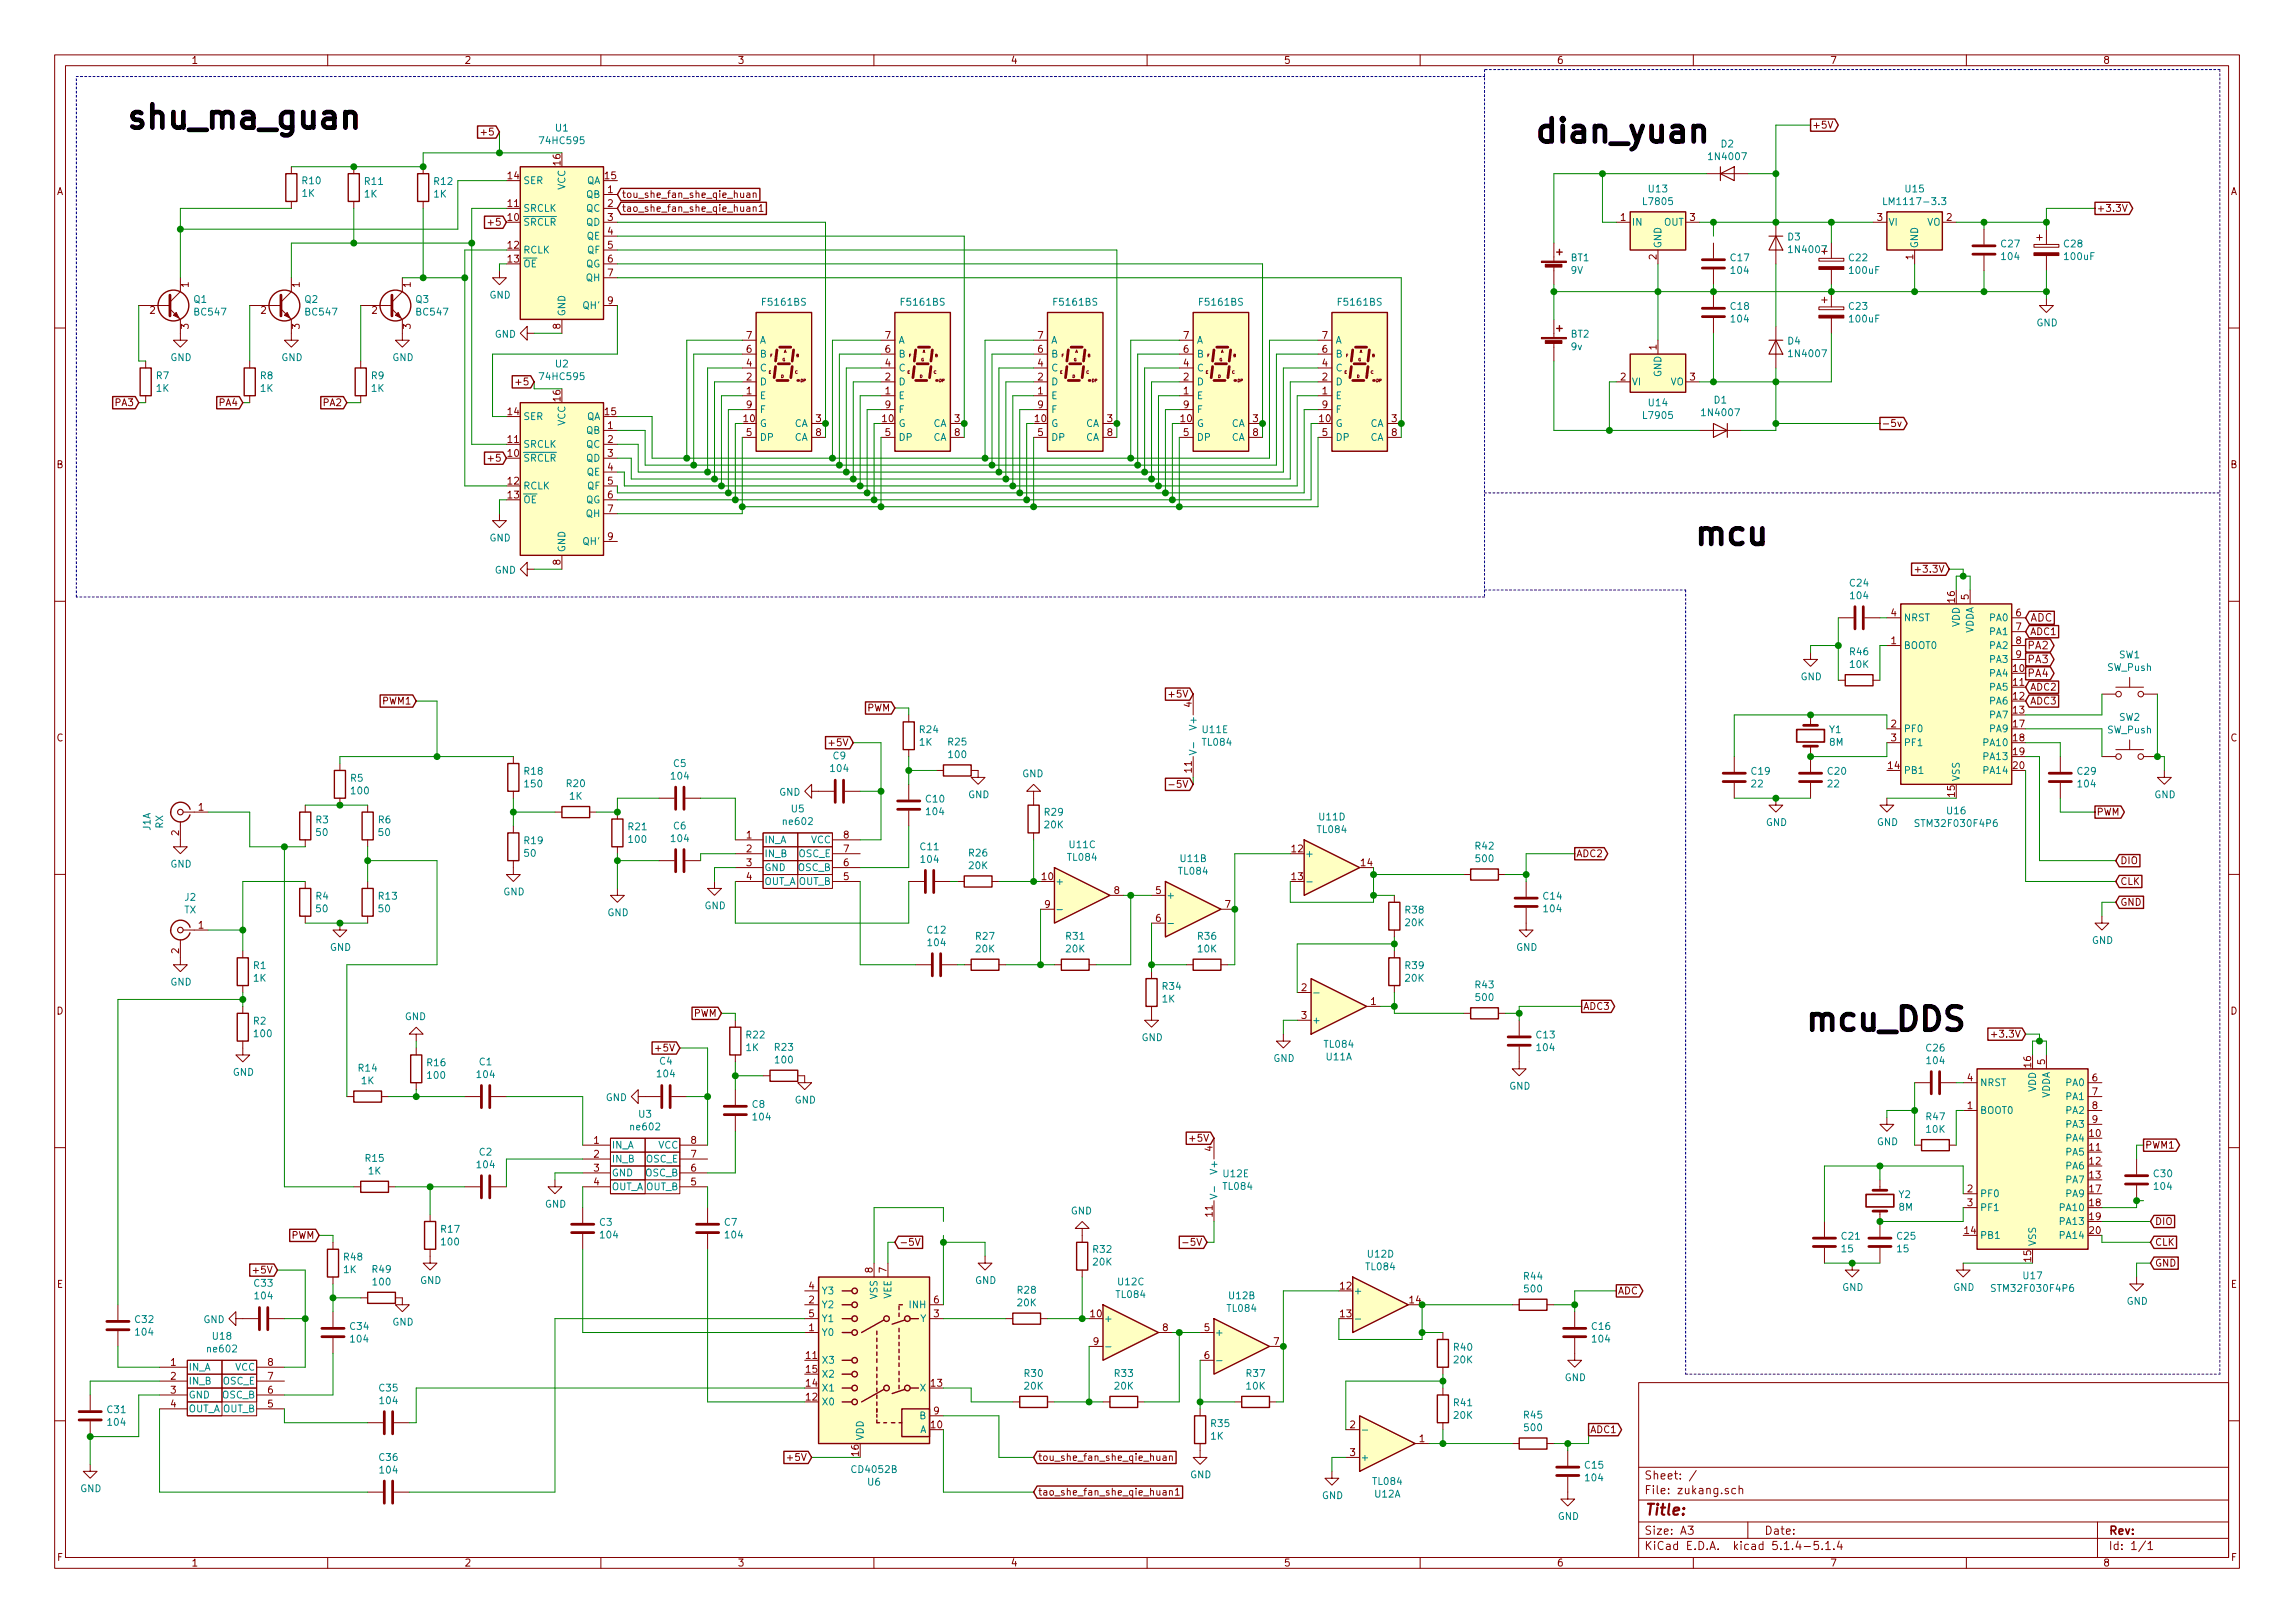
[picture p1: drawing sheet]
<svg xmlns="http://www.w3.org/2000/svg" width="420mm" height="297mm" viewBox="0 0 420 297" stroke-linecap="round" stroke-linejoin="round" font-family="sans-serif">
<defs><g id="words">
<g font-size="5.9">
<text x="22.9" y="23.6">shu_ma_guan</text>
<text x="280.7" y="26.1">dian_yuan</text>
<text x="309.9" y="99.8">mcu</text>
<text x="330.2" y="188.7">mcu_DDS</text>
</g>
<text font-size="2.8" fill="#840000" x="301" y="277.3">Title:</text>
<g font-size="2.1" fill="#840000">
<text x="301" y="273.5">File: zukang.sch</text>
<text x="301" y="270.8">Sheet: /</text>
<text x="301" y="280.9">Size: A3</text>
<text x="323" y="280.9">Date:</text>
<text x="386" y="280.9">Rev:</text>
<text x="301" y="283.7">KiCad E.D.A. kicad 5.1.4-5.1.4</text>
<text x="386" y="283.7">Id: 1/1</text>
</g>
<g font-size="1.9" fill="#840000">
<text x="371.7" y="113.8">ADC</text>
<text x="371.1" y="118.8">PA2</text>
<text x="371.1" y="123.9">PA4</text>
<text x="371.1" y="121.4">PA3</text>
</g>
<g font-size="1.8" fill="#840000">
<text x="35" y="11.7">1</text>
<text x="85" y="11.7">2</text>
<text x="135" y="11.7">3</text>
<text x="185" y="11.7">4</text>
<text x="235" y="11.7">5</text>
<text x="285" y="11.7">6</text>
<text x="335" y="11.7">7</text>
<text x="385" y="11.7">8</text>
<text x="331.7" y="23.5">+5V</text>
<text x="88.6" y="24.8">+5</text>
<text x="10.4" y="35.7">A</text>
<text x="93" y="32.8">14</text>
<text x="102.6" y="30.2" transform="rotate(-90 102.6 30.2)">16</text>
<text x="110.8" y="32.8">15</text>
<text x="111.3" y="35.3">1</text>
<text x="408.4" y="35.7">A</text>
<text x="89.9" y="41.3">+5</text>
<text x="93" y="40.4">10</text>
<text x="93" y="37.9">11</text>
<text x="111.3" y="37.9">2</text>
<text x="111.3" y="40.4">3</text>
<text x="113.8" y="38.8">tao_she_fan_she_qie_huan1</text>
<text x="113.8" y="36.2">tou_she_fan_she_qie_huan</text>
<text x="296.7" y="40.4">1</text>
<text x="309.4" y="40.4">3</text>
<text x="343.7" y="40.4">3</text>
<text x="356.4" y="40.4">2</text>
<text x="383.8" y="38.8">+3.3V</text>
<text x="93" y="45.5">12</text>
<text x="111.3" y="43">4</text>
<text x="111.3" y="45.5">5</text>
<text x="303.3" y="47.5" transform="rotate(-90 303.3 47.5)">2</text>
<text x="327.8" y="46.3">1N4007</text>
<text x="350.3" y="47.5" transform="rotate(-90 350.3 47.5)">1</text>
<text x="34.5" y="52.6" transform="rotate(-90 34.5 52.6)">1</text>
<text x="54.9" y="52.6" transform="rotate(-90 54.9 52.6)">1</text>
<text x="75.2" y="52.6" transform="rotate(-90 75.2 52.6)">1</text>
<text x="93" y="48">13</text>
<text x="111.3" y="48">6</text>
<text x="111.3" y="50.6">7</text>
<text x="27.5" y="57.4">2</text>
<text x="47.8" y="57.4">2</text>
<text x="68.1" y="57.4">2</text>
<text x="111.3" y="55.7">9</text>
<text x="34.5" y="60.2" transform="rotate(-90 34.5 60.2)">3</text>
<text x="54.9" y="60.2" transform="rotate(-90 54.9 60.2)">3</text>
<text x="75.2" y="60.2" transform="rotate(-90 75.2 60.2)">3</text>
<text x="102.6" y="60.2" transform="rotate(-90 102.6 60.2)">8</text>
<text x="136.7" y="64.6">6</text>
<text x="136.7" y="62">7</text>
<text x="162.1" y="64.6">6</text>
<text x="162.1" y="62">7</text>
<text x="190" y="64.6">6</text>
<text x="190" y="62">7</text>
<text x="216.7" y="64.6">6</text>
<text x="216.7" y="62">7</text>
<text x="242.1" y="64.6">6</text>
<text x="242.1" y="62">7</text>
<text x="303.3" y="64" transform="rotate(-90 303.3 64)">1</text>
<text x="95" y="70.5">+5</text>
<text x="136.7" y="69.6">2</text>
<text x="136.7" y="67.1">4</text>
<text x="162.1" y="69.6">2</text>
<text x="162.1" y="67.1">4</text>
<text x="190" y="69.6">2</text>
<text x="190" y="67.1">4</text>
<text x="216.7" y="69.6">2</text>
<text x="216.7" y="67.1">4</text>
<text x="242.1" y="69.6">2</text>
<text x="242.1" y="67.1">4</text>
<text x="296.7" y="69.6">2</text>
<text x="309.4" y="69.6">3</text>
<text x="21.2" y="74.3">PA3</text>
<text x="40.2" y="74.3">PA4</text>
<text x="59.3" y="74.3">PA2</text>
<text x="93" y="76">14</text>
<text x="102.6" y="73.4" transform="rotate(-90 102.6 73.4)">16</text>
<text x="110.8" y="76">15</text>
<text x="136.2" y="77.3">10</text>
<text x="136.7" y="72.2">1</text>
<text x="136.7" y="74.7">9</text>
<text x="149.4" y="77.3">3</text>
<text x="161.6" y="77.3">10</text>
<text x="162.1" y="72.2">1</text>
<text x="162.1" y="74.7">9</text>
<text x="174.8" y="77.3">3</text>
<text x="189.5" y="77.3">10</text>
<text x="190" y="72.2">1</text>
<text x="190" y="74.7">9</text>
<text x="202.7" y="77.3">3</text>
<text x="216.2" y="77.3">10</text>
<text x="216.7" y="72.2">1</text>
<text x="216.7" y="74.7">9</text>
<text x="229.4" y="77.3">3</text>
<text x="241.6" y="77.3">10</text>
<text x="242.1" y="72.2">1</text>
<text x="242.1" y="74.7">9</text>
<text x="254.8" y="77.3">3</text>
<text x="93" y="83.6">10</text>
<text x="93" y="81.1">11</text>
<text x="111.3" y="78.5">1</text>
<text x="111.3" y="81.1">2</text>
<text x="111.3" y="83.6">3</text>
<text x="136.7" y="79.8">5</text>
<text x="149.4" y="79.8">8</text>
<text x="162.1" y="79.8">5</text>
<text x="174.8" y="79.8">8</text>
<text x="190" y="79.8">5</text>
<text x="202.7" y="79.8">8</text>
<text x="216.7" y="79.8">5</text>
<text x="229.4" y="79.8">8</text>
<text x="242.1" y="79.8">5</text>
<text x="254.8" y="79.8">8</text>
<text x="344.4" y="78.1">-5v</text>
<text x="10.4" y="85.7">B</text>
<text x="89.9" y="84.5">+5</text>
<text x="93" y="88.7">12</text>
<text x="111.3" y="86.1">4</text>
<text x="111.3" y="88.7">5</text>
<text x="408.4" y="85.7">B</text>
<text x="93" y="91.2">13</text>
<text x="111.3" y="91.2">6</text>
<text x="111.3" y="93.8">7</text>
<text x="111.3" y="98.8">9</text>
<text x="102.6" y="103.4" transform="rotate(-90 102.6 103.4)">8</text>
<text x="351.4" y="104.8">+3.3V</text>
<text x="346.2" y="112.8">4</text>
<text x="357.9" y="110.2" transform="rotate(-90 357.9 110.2)">16</text>
<text x="360.4" y="109.7" transform="rotate(-90 360.4 109.7)">5</text>
<text x="369.1" y="112.8">6</text>
<text x="346.2" y="117.9">1</text>
<text x="369.1" y="115.4">7</text>
<text x="369.1" y="117.9">8</text>
<text x="371.6" y="116.2">ADC1</text>
<text x="368.6" y="123">10</text>
<text x="368.6" y="125.5">11</text>
<text x="369.1" y="120.4">9</text>
<text x="70.1" y="128.9">PWM1</text>
<text x="158.7" y="130.2">PWM</text>
<text x="214.5" y="127.7">+5V</text>
<text x="218.2" y="129.4" transform="rotate(-90 218.2 129.4)">4</text>
<text x="368.6" y="128.1">12</text>
<text x="368.6" y="130.6">13</text>
<text x="371.6" y="126.4">ADC2</text>
<text x="371.6" y="128.9">ADC3</text>
<text x="10.4" y="135.7">C</text>
<text x="152.2" y="136.6">+5V</text>
<text x="346.2" y="133.1">2</text>
<text x="346.2" y="135.7">3</text>
<text x="368.6" y="135.7">18</text>
<text x="368.6" y="133.1">17</text>
<text x="408.4" y="135.7">C</text>
<text x="218.2" y="141.3" transform="rotate(-90 218.2 141.3)">11</text>
<text x="345.7" y="140.8">14</text>
<text x="368.6" y="138.2">19</text>
<text x="368.6" y="140.8">20</text>
<text x="36.3" y="148.4">1</text>
<text x="214.9" y="144.2">-5V</text>
<text x="357.9" y="145.8" transform="rotate(-90 357.9 145.8)">15</text>
<text x="383.8" y="149.3">PWM</text>
<text x="32.8" y="152.9" transform="rotate(-90 32.8 152.9)">2</text>
<text x="136.7" y="153.5">1</text>
<text x="136.7" y="156">2</text>
<text x="154.5" y="156">7</text>
<text x="154.5" y="153.5">8</text>
<text x="236.5" y="156">12</text>
<text x="136.7" y="158.5">3</text>
<text x="136.7" y="161.1">4</text>
<text x="154.5" y="161.1">5</text>
<text x="154.5" y="158.5">6</text>
<text x="190.8" y="161.1">10</text>
<text x="236.5" y="161.1">13</text>
<text x="249.2" y="158.5">14</text>
<text x="288.5" y="156.9">ADC2</text>
<text x="388.1" y="162">CLK</text>
<text x="388.1" y="158.2">DIO</text>
<text x="191.3" y="166.2">9</text>
<text x="204" y="163.6">8</text>
<text x="211.6" y="163.6">5</text>
<text x="224.3" y="166.2">7</text>
<text x="388.1" y="165.8">GND</text>
<text x="36.3" y="170">1</text>
<text x="211.6" y="168.7">6</text>
<text x="32.8" y="174.5" transform="rotate(-90 32.8 174.5)">2</text>
<text x="10.4" y="185.7">D</text>
<text x="238.3" y="181.4">2</text>
<text x="251" y="183.9">1</text>
<text x="289.8" y="184.8">ADC3</text>
<text x="408.4" y="185.7">D</text>
<text x="127" y="186.1">PWM</text>
<text x="238.3" y="186.5">3</text>
<text x="365.4" y="189.9">+3.3V</text>
<text x="120.5" y="192.4">+5V</text>
<text x="360.2" y="197.9">4</text>
<text x="371.9" y="195.3" transform="rotate(-90 371.9 195.3)">16</text>
<text x="374.4" y="194.8" transform="rotate(-90 374.4 194.8)">5</text>
<text x="383.1" y="197.9">6</text>
<text x="360.2" y="203">1</text>
<text x="383.1" y="200.4">7</text>
<text x="383.1" y="203">8</text>
<text x="108.7" y="209.3">1</text>
<text x="126.5" y="209.3">8</text>
<text x="218.3" y="209">+5V</text>
<text x="382.6" y="208.1">10</text>
<text x="383.1" y="205.5">9</text>
<text x="108.7" y="211.9">2</text>
<text x="108.7" y="214.4">3</text>
<text x="126.5" y="214.4">6</text>
<text x="126.5" y="211.9">7</text>
<text x="222" y="210.7" transform="rotate(-90 222 210.7)">4</text>
<text x="382.6" y="210.6">11</text>
<text x="382.6" y="213.1">12</text>
<text x="382.6" y="215.7">13</text>
<text x="392.7" y="210.2">PWM1</text>
<text x="108.7" y="217">4</text>
<text x="126.5" y="217">5</text>
<text x="360.2" y="218.2">2</text>
<text x="360.2" y="220.8">3</text>
<text x="382.6" y="220.8">18</text>
<text x="382.6" y="218.2">17</text>
<text x="53.3" y="226.7">PWM</text>
<text x="222" y="222.6" transform="rotate(-90 222 222.6)">11</text>
<text x="359.7" y="225.8">14</text>
<text x="382.6" y="223.3">19</text>
<text x="382.6" y="225.8">20</text>
<text x="394.5" y="224.2">DIO</text>
<text x="46.8" y="233.1">+5V</text>
<text x="159.8" y="232.9" transform="rotate(-90 159.8 232.9)">8</text>
<text x="162.3" y="232.9" transform="rotate(-90 162.3 232.9)">7</text>
<text x="164.6" y="228">-5V</text>
<text x="217.4" y="228">-5V</text>
<text x="371.9" y="230.9" transform="rotate(-90 371.9 230.9)">15</text>
<text x="394.5" y="231.8">GND</text>
<text x="394.5" y="228">CLK</text>
<text x="10.4" y="235.7">E</text>
<text x="148.1" y="238.5">2</text>
<text x="148.1" y="236">4</text>
<text x="171" y="238.5">6</text>
<text x="245.4" y="236">12</text>
<text x="258.1" y="238.5">14</text>
<text x="296.2" y="236.9">ADC</text>
<text x="408.4" y="235.7">E</text>
<text x="148.1" y="243.6">1</text>
<text x="148.1" y="241.1">5</text>
<text x="171" y="241.1">3</text>
<text x="199.7" y="241.1">10</text>
<text x="212.9" y="243.6">8</text>
<text x="220.5" y="243.6">5</text>
<text x="245.4" y="241.1">13</text>
<text x="31.3" y="250">1</text>
<text x="49" y="250">8</text>
<text x="147.6" y="248.7">11</text>
<text x="147.6" y="251.2">15</text>
<text x="200.2" y="246.2">9</text>
<text x="220.5" y="248.7">6</text>
<text x="233.2" y="246.2">7</text>
<text x="31.3" y="252.5">2</text>
<text x="31.3" y="255.1">3</text>
<text x="31.3" y="257.6">4</text>
<text x="49" y="257.6">5</text>
<text x="49" y="255.1">6</text>
<text x="49" y="252.5">7</text>
<text x="147.6" y="256.3">12</text>
<text x="147.6" y="253.8">14</text>
<text x="170.5" y="253.8">13</text>
<text x="170.5" y="261.4">10</text>
<text x="171" y="258.9">9</text>
<text x="247.2" y="261.4">2</text>
<text x="259.9" y="263.9">1</text>
<text x="291.1" y="262.3">ADC1</text>
<text x="144.6" y="267.4">+5V</text>
<text x="157.2" y="266.4" transform="rotate(-90 157.2 266.4)">16</text>
<text x="190" y="267.4">tou_she_fan_she_qie_huan</text>
<text x="247.2" y="266.5">3</text>
<text x="190" y="273.7">tao_she_fan_she_qie_huan1</text>
<text x="10.5" y="285.7">F</text>
<text x="35" y="286.7">1</text>
<text x="85" y="286.7">2</text>
<text x="135" y="286.7">3</text>
<text x="185" y="286.7">4</text>
<text x="235" y="286.7">5</text>
<text x="285" y="286.7">6</text>
<text x="335" y="286.7">7</text>
<text x="385" y="286.7">8</text>
<text x="408.5" y="285.7">F</text>
</g>
<g font-size="1.8" fill="#008484">
<text x="99.1" y="26.4">74HC595</text>
<text x="101.8" y="24.1">U1</text>
<text x="313.1" y="29.3">1N4007</text>
<text x="315.1" y="27">D2</text>
<text x="55.4" y="33.7">R10</text>
<text x="66.8" y="33.8">R11</text>
<text x="79.5" y="33.8">R12</text>
<text x="95.8" y="33.7">SER</text>
<text x="103.5" y="34.8" transform="rotate(-90 103.5 34.8)">VCC</text>
<text x="107.3" y="33.7">QA</text>
<text x="301.9" y="35.2">U13</text>
<text x="348.9" y="35.2">U15</text>
<text x="55.3" y="36">1K</text>
<text x="66.8" y="36.2">1K</text>
<text x="79.5" y="36.2">1K</text>
<text x="95.8" y="41.3">SRCLR</text>
<text x="95.8" y="38.8">SRCLK</text>
<text x="107.3" y="36.2">QB</text>
<text x="107.3" y="38.8">QC</text>
<text x="107.3" y="41.3">QD</text>
<text x="298.7" y="41.3">IN</text>
<text x="301" y="37.5">L7805</text>
<text x="304.6" y="41.3">OUT</text>
<text x="345.7" y="41.3">VI</text>
<text x="345.8" y="37.5">LM1117-3.3</text>
<text x="352.8" y="41.3">VO</text>
<text x="95.8" y="46.4">RCLK</text>
<text x="107.4" y="43.9">QE</text>
<text x="107.5" y="46.4">QF</text>
<text x="287.6" y="47.8">BT1</text>
<text x="304.2" y="45.5" transform="rotate(-90 304.2 45.5)">GND</text>
<text x="316.9" y="47.8">C17</text>
<text x="327.3" y="44">D3</text>
<text x="338.6" y="47.8">C22</text>
<text x="351.2" y="45.5" transform="rotate(-90 351.2 45.5)">GND</text>
<text x="366.4" y="45.3">C27</text>
<text x="366.5" y="47.6">104</text>
<text x="377.9" y="45.3">C28</text>
<text x="378.1" y="47.6">100uF</text>
<text x="95.8" y="48.9">OE</text>
<text x="107.2" y="48.9">QG</text>
<text x="107.3" y="51.5">QH</text>
<text x="287.6" y="50.1">9V</text>
<text x="317" y="50.1">104</text>
<text x="338.7" y="50.1">100uF</text>
<text x="35.5" y="55.4">Q1</text>
<text x="35.7" y="57.7">BC547</text>
<text x="55.8" y="55.4">Q2</text>
<text x="56.1" y="57.7">BC547</text>
<text x="76.1" y="55.4">Q3</text>
<text x="76.4" y="57.7">BC547</text>
<text x="89.6" y="54.6">GND</text>
<text x="103.5" y="57.9" transform="rotate(-90 103.5 57.9)">GND</text>
<text x="106.9" y="56.6">QH'</text>
<text x="139.8" y="55.9">F5161BS</text>
<text x="165.2" y="55.9">F5161BS</text>
<text x="193.1" y="55.9">F5161BS</text>
<text x="219.8" y="55.9">F5161BS</text>
<text x="245.2" y="55.9">F5161BS</text>
<text x="316.9" y="56.7">C18</text>
<text x="317" y="59">104</text>
<text x="338.6" y="56.7">C23</text>
<text x="338.7" y="59">100uF</text>
<text x="372.8" y="59.7">GND</text>
<text x="90.6" y="61.8">GND</text>
<text x="139.1" y="65.4">B</text>
<text x="139.1" y="62.9">A</text>
<text x="164.5" y="65.4">B</text>
<text x="164.5" y="62.9">A</text>
<text x="192.4" y="65.4">B</text>
<text x="192.4" y="62.9">A</text>
<text x="219.1" y="65.4">B</text>
<text x="219.1" y="62.9">A</text>
<text x="244.5" y="65.4">B</text>
<text x="244.5" y="62.9">A</text>
<text x="287.6" y="61.8">BT2</text>
<text x="287.7" y="64.1">9v</text>
<text x="327.3" y="63.1">D4</text>
<text x="327.8" y="65.4">1N4007</text>
<text x="28.7" y="69.4">R7</text>
<text x="28.7" y="71.7">1K</text>
<text x="31.2" y="66.1">GND</text>
<text x="47.7" y="69.4">R8</text>
<text x="47.7" y="71.7">1K</text>
<text x="51.5" y="66.1">GND</text>
<text x="68" y="69.4">R9</text>
<text x="68" y="71.7">1K</text>
<text x="71.8" y="66.1">GND</text>
<text x="99.1" y="69.6">74HC595</text>
<text x="101.8" y="67.2">U2</text>
<text x="139.1" y="70.5">D</text>
<text x="139.1" y="68">C</text>
<text x="164.5" y="70.5">D</text>
<text x="164.5" y="68">C</text>
<text x="192.4" y="70.5">D</text>
<text x="192.4" y="68">C</text>
<text x="219.1" y="70.5">D</text>
<text x="219.1" y="68">C</text>
<text x="244.5" y="70.5">D</text>
<text x="244.5" y="68">C</text>
<text x="298.7" y="70.5">VI</text>
<text x="304.2" y="69" transform="rotate(-90 304.2 69)">GND</text>
<text x="305.8" y="70.5">VO</text>
<text x="95.8" y="76.9">SER</text>
<text x="103.5" y="77.9" transform="rotate(-90 103.5 77.9)">VCC</text>
<text x="107.3" y="76.9">QA</text>
<text x="139.1" y="73.1">E</text>
<text x="139.1" y="75.6">F</text>
<text x="164.5" y="73.1">E</text>
<text x="164.5" y="75.6">F</text>
<text x="192.4" y="73.1">E</text>
<text x="192.4" y="75.6">F</text>
<text x="219.1" y="73.1">E</text>
<text x="219.1" y="75.6">F</text>
<text x="244.5" y="73.1">E</text>
<text x="244.5" y="75.6">F</text>
<text x="301" y="76.7">L7905</text>
<text x="301.9" y="74.4">U14</text>
<text x="311.9" y="76.2">1N4007</text>
<text x="313.8" y="73.8">D1</text>
<text x="95.8" y="82">SRCLK</text>
<text x="107.3" y="79.4">QB</text>
<text x="107.3" y="82">QC</text>
<text x="139.1" y="78.1">G</text>
<text x="139.1" y="80.7">DP</text>
<text x="145.4" y="78.1">CA</text>
<text x="145.4" y="80.7">CA</text>
<text x="164.5" y="78.1">G</text>
<text x="164.5" y="80.7">DP</text>
<text x="170.8" y="78.1">CA</text>
<text x="170.8" y="80.7">CA</text>
<text x="192.4" y="78.1">G</text>
<text x="192.4" y="80.7">DP</text>
<text x="198.7" y="78.1">CA</text>
<text x="198.7" y="80.7">CA</text>
<text x="219.1" y="78.1">G</text>
<text x="219.1" y="80.7">DP</text>
<text x="225.4" y="78.1">CA</text>
<text x="225.4" y="80.7">CA</text>
<text x="244.5" y="78.1">G</text>
<text x="244.5" y="80.7">DP</text>
<text x="250.8" y="78.1">CA</text>
<text x="250.8" y="80.7">CA</text>
<text x="95.8" y="84.5">SRCLR</text>
<text x="95.8" y="89.6">RCLK</text>
<text x="107.3" y="84.5">QD</text>
<text x="107.4" y="87">QE</text>
<text x="107.5" y="89.6">QF</text>
<text x="95.8" y="92.1">OE</text>
<text x="107.2" y="92.1">QG</text>
<text x="107.3" y="94.7">QH</text>
<text x="89.6" y="99.1">GND</text>
<text x="103.5" y="101.1" transform="rotate(-90 103.5 101.1)">GND</text>
<text x="106.9" y="99.7">QH'</text>
<text x="90.6" y="105">GND</text>
<text x="338.7" y="107.4">C24</text>
<text x="338.9" y="109.7">104</text>
<text x="348.5" y="113.7">NRST</text>
<text x="364.4" y="113.7">PA0</text>
<text x="338.7" y="119.9">R46</text>
<text x="348.5" y="118.8">BOOT0</text>
<text x="358.8" y="114.8" transform="rotate(-90 358.8 114.8)">VDD</text>
<text x="361.3" y="116" transform="rotate(-90 361.3 116)">VDDA</text>
<text x="364.4" y="116.2">PA1</text>
<text x="364.4" y="118.8">PA2</text>
<text x="329.6" y="124.5">GND</text>
<text x="338.7" y="122.2">10K</text>
<text x="364.4" y="121.3">PA3</text>
<text x="364.4" y="123.9">PA4</text>
<text x="385.8" y="122.8">SW_Push</text>
<text x="388" y="120.5">SW1</text>
<text x="364.4" y="126.4">PA5</text>
<text x="364.4" y="128.9">PA6</text>
<text x="364.4" y="131.5">PA7</text>
<text x="388" y="131.9">SW2</text>
<text x="168.4" y="136.5">1K</text>
<text x="168.4" y="134.2">R24</text>
<text x="173.6" y="136.4">R25</text>
<text x="219.1" y="133.2" transform="rotate(-90 219.1 133.2)">V+</text>
<text x="220.2" y="134.2">U11E</text>
<text x="220.2" y="136.5">TL084</text>
<text x="334.9" y="134.2">Y1</text>
<text x="335" y="136.5">8M</text>
<text x="348.5" y="134">PF0</text>
<text x="348.5" y="136.6">PF1</text>
<text x="363.4" y="136.6">PA10</text>
<text x="364.4" y="134">PA9</text>
<text x="385.8" y="134.2">SW_Push</text>
<text x="64.2" y="143.1">R5</text>
<text x="96" y="141.8">R18</text>
<text x="123" y="142.7">104</text>
<text x="123.3" y="140.4">C5</text>
<text x="152.2" y="141.3">104</text>
<text x="152.6" y="139">C9</text>
<text x="173.8" y="138.7">100</text>
<text x="187.1" y="142.3">GND</text>
<text x="320.7" y="141.8">C19</text>
<text x="334.7" y="141.8">C20</text>
<text x="348.5" y="141.6">PB1</text>
<text x="358.8" y="143" transform="rotate(-90 358.8 143)">VSS</text>
<text x="363.4" y="139.1">PA13</text>
<text x="363.4" y="141.6">PA14</text>
<text x="380.4" y="141.8">C29</text>
<text x="64.4" y="145.4">100</text>
<text x="96.2" y="144.1">150</text>
<text x="103.8" y="144.1">R20</text>
<text x="104.3" y="146.4">1K</text>
<text x="142.6" y="145.6">GND</text>
<text x="144.9" y="148.7">U5</text>
<text x="169.6" y="146.9">C10</text>
<text x="169.7" y="149.2">104</text>
<text x="177.2" y="146.1">GND</text>
<text x="191.3" y="149.3">R29</text>
<text x="320.7" y="144.1">22</text>
<text x="334.7" y="144.1">22</text>
<text x="356.5" y="149">U16</text>
<text x="380.5" y="144.1">104</text>
<text x="394.4" y="146.1">GND</text>
<text x="27.6" y="152" transform="rotate(-90 27.6 152)">J1A</text>
<text x="29.9" y="151.6" transform="rotate(-90 29.9 151.6)">RX</text>
<text x="57.9" y="150.7">R3</text>
<text x="58" y="153">50</text>
<text x="69.3" y="150.7">R6</text>
<text x="69.4" y="153">50</text>
<text x="96" y="154.5">R19</text>
<text x="115.1" y="152">R21</text>
<text x="115.2" y="154.3">100</text>
<text x="123" y="154.1">104</text>
<text x="123.3" y="151.8">C6</text>
<text x="139.9" y="154.3">IN_A</text>
<text x="143.6" y="151">ne602</text>
<text x="148.5" y="154.3">VCC</text>
<text x="168.6" y="155.6">C11</text>
<text x="191.3" y="151.6">20K</text>
<text x="195.9" y="155.2">U11C</text>
<text x="241.3" y="152.5">TL084</text>
<text x="241.6" y="150.2">U11D</text>
<text x="270.2" y="155.5">R42</text>
<text x="323.3" y="151.2">GND</text>
<text x="343.6" y="151.2">GND</text>
<text x="351.2" y="151.3">STM32F030F4P6</text>
<text x="31.2" y="158.8">GND</text>
<text x="96.1" y="156.8">50</text>
<text x="139.9" y="156.9">IN_B</text>
<text x="139.9" y="159.4">GND</text>
<text x="139.9" y="162">OUT_A</text>
<text x="146.1" y="159.4">OSC_B</text>
<text x="146.2" y="162">OUT_B</text>
<text x="146.2" y="156.9">OSC_E</text>
<text x="168.7" y="157.9">104</text>
<text x="177.4" y="156.8">R26</text>
<text x="177.4" y="159.1">20K</text>
<text x="193.2" y="162">+</text>
<text x="195.6" y="157.5">TL084</text>
<text x="215.9" y="160.1">TL084</text>
<text x="216.2" y="157.8">U11B</text>
<text x="238.9" y="156.9">+</text>
<text x="270.3" y="157.8">500</text>
<text x="33.7" y="167.2">TX</text>
<text x="33.9" y="164.9">J2</text>
<text x="57.9" y="164.7">R4</text>
<text x="58" y="167">50</text>
<text x="69.4" y="164.7">R13</text>
<text x="69.4" y="167">50</text>
<text x="92.2" y="163.9">GND</text>
<text x="111.2" y="167.7">GND</text>
<text x="129" y="166.4">GND</text>
<text x="213.5" y="164.5">+</text>
<text x="257.3" y="167.2">R38</text>
<text x="282.6" y="164.7">C14</text>
<text x="282.7" y="167">104</text>
<text x="169.8" y="170.9">C12</text>
<text x="170" y="173.2">104</text>
<text x="178.7" y="172">R27</text>
<text x="195.2" y="172">R31</text>
<text x="219.4" y="172">R36</text>
<text x="257.3" y="169.5">20K</text>
<text x="383" y="172.8">GND</text>
<text x="46.4" y="177.4">R1</text>
<text x="46.4" y="179.7">1K</text>
<text x="60.4" y="174">GND</text>
<text x="178.7" y="174.3">20K</text>
<text x="195.2" y="174.3">20K</text>
<text x="219.4" y="174.3">10K</text>
<text x="257.3" y="177.4">R39</text>
<text x="257.3" y="179.7">20K</text>
<text x="277.6" y="174">GND</text>
<text x="31.2" y="180.4">GND</text>
<text x="212.8" y="183.5">1K</text>
<text x="212.9" y="181.2">R34</text>
<text x="270.2" y="180.9">R43</text>
<text x="270.3" y="183.2">500</text>
<text x="46.4" y="187.5">R2</text>
<text x="46.6" y="189.8">100</text>
<text x="74.1" y="186.7">GND</text>
<text x="136.7" y="190.1">R22</text>
<text x="209" y="190.5">GND</text>
<text x="240.2" y="187.4">+</text>
<text x="242.6" y="191.8">TL084</text>
<text x="281.3" y="190.1">C13</text>
<text x="42.6" y="196.9">GND</text>
<text x="65.7" y="196.1">R14</text>
<text x="78.3" y="195.1">R16</text>
<text x="78.4" y="197.4">100</text>
<text x="87.4" y="197.3">104</text>
<text x="87.8" y="195">C1</text>
<text x="120.4" y="197.2">104</text>
<text x="120.8" y="194.9">C4</text>
<text x="136.6" y="192.4">1K</text>
<text x="141.9" y="192.3">R23</text>
<text x="142" y="194.6">100</text>
<text x="233.1" y="194.3">GND</text>
<text x="242.8" y="194.1">U11A</text>
<text x="281.5" y="192.4">104</text>
<text x="352.7" y="192.4">C26</text>
<text x="352.9" y="194.8">104</text>
<text x="66.2" y="198.4">1K</text>
<text x="110.9" y="201.5">GND</text>
<text x="137.7" y="202.8">C8</text>
<text x="145.5" y="202">GND</text>
<text x="276.3" y="199.4">GND</text>
<text x="362.5" y="203.9">BOOT0</text>
<text x="362.5" y="198.8">NRST</text>
<text x="372.7" y="199.9" transform="rotate(-90 372.7 199.9)">VDD</text>
<text x="375.3" y="201.1" transform="rotate(-90 375.3 201.1)">VDDA</text>
<text x="378.3" y="198.8">PA0</text>
<text x="378.3" y="201.3">PA1</text>
<text x="378.3" y="203.9">PA2</text>
<text x="115.6" y="206.9">ne602</text>
<text x="117" y="204.6">U3</text>
<text x="137.9" y="205.1">104</text>
<text x="343.6" y="209.6">GND</text>
<text x="352.7" y="205">R47</text>
<text x="352.7" y="207.3">10K</text>
<text x="378.3" y="206.4">PA3</text>
<text x="378.3" y="209">PA4</text>
<text x="67" y="212.6">R15</text>
<text x="67.5" y="214.9">1K</text>
<text x="87.4" y="213.8">104</text>
<text x="87.8" y="211.5">C2</text>
<text x="112" y="210.2">IN_A</text>
<text x="112" y="212.8">IN_B</text>
<text x="112" y="215.3">GND</text>
<text x="118.2" y="215.3">OSC_B</text>
<text x="118.3" y="212.8">OSC_E</text>
<text x="120.5" y="210.2">VCC</text>
<text x="222.9" y="214.5" transform="rotate(-90 222.9 214.5)">V+</text>
<text x="224" y="215.5">U12E</text>
<text x="378.3" y="211.5">PA5</text>
<text x="378.3" y="214">PA6</text>
<text x="394.4" y="215.5">C30</text>
<text x="99.8" y="221">GND</text>
<text x="112" y="217.8">OUT_A</text>
<text x="118.3" y="217.8">OUT_B</text>
<text x="224.1" y="217.8">TL084</text>
<text x="347.6" y="219.3">Y2</text>
<text x="347.7" y="221.6">8M</text>
<text x="362.5" y="219.1">PF0</text>
<text x="362.5" y="221.7">PF1</text>
<text x="377.3" y="221.7">PA10</text>
<text x="378.3" y="216.6">PA7</text>
<text x="378.3" y="219.1">PA9</text>
<text x="394.5" y="217.8">104</text>
<text x="80.8" y="225.6">R17</text>
<text x="80.9" y="227.9">100</text>
<text x="109.8" y="224.3">C3</text>
<text x="110" y="226.7">104</text>
<text x="132.7" y="224.3">C7</text>
<text x="132.9" y="226.7">104</text>
<text x="196" y="222.3">GND</text>
<text x="337.2" y="226.9">C21</text>
<text x="347.4" y="226.9">C25</text>
<text x="362.5" y="226.7">PB1</text>
<text x="377.3" y="224.2">PA13</text>
<text x="377.3" y="226.7">PA14</text>
<text x="62.9" y="233">1K</text>
<text x="63" y="230.7">R48</text>
<text x="68.2" y="233">R49</text>
<text x="200.2" y="229.3">R32</text>
<text x="200.2" y="231.6">20K</text>
<text x="250.2" y="232.5">TL084</text>
<text x="250.5" y="230.2">U12D</text>
<text x="337.2" y="229.2">15</text>
<text x="347.4" y="229.2">15</text>
<text x="372.7" y="228.1" transform="rotate(-90 372.7 228.1)">VSS</text>
<text x="46.6" y="235.5">C33</text>
<text x="46.8" y="237.8">104</text>
<text x="68.4" y="235.3">100</text>
<text x="76.9" y="235">GND</text>
<text x="150.4" y="239.4">Y2</text>
<text x="150.4" y="236.9">Y3</text>
<text x="160.7" y="237.8" transform="rotate(-90 160.7 237.8)">VSS</text>
<text x="163.2" y="237.8" transform="rotate(-90 163.2 237.8)">VEE</text>
<text x="166.6" y="239.4">INH</text>
<text x="178.5" y="235">GND</text>
<text x="186.3" y="236.8">R28</text>
<text x="186.3" y="239.1">20K</text>
<text x="204.5" y="237.6">TL084</text>
<text x="204.7" y="235.2">U12C</text>
<text x="225.1" y="237.8">U12B</text>
<text x="247.8" y="236.9">+</text>
<text x="279" y="234.2">R44</text>
<text x="279.2" y="236.5">500</text>
<text x="337.3" y="236.3">GND</text>
<text x="357.6" y="236.3">GND</text>
<text x="365.1" y="236.4">STM32F030F4P6</text>
<text x="370.5" y="234.1">U17</text>
<text x="389.3" y="238.8">GND</text>
<text x="24.8" y="242.1">C32</text>
<text x="24.9" y="244.4">104</text>
<text x="37.2" y="242.1">GND</text>
<text x="39" y="245.2">U18</text>
<text x="64.2" y="243.4">C34</text>
<text x="64.3" y="245.7">104</text>
<text x="71.8" y="242.6">GND</text>
<text x="150.4" y="244.5">Y0</text>
<text x="150.4" y="242">Y1</text>
<text x="168.5" y="242">Y</text>
<text x="202.1" y="242">+</text>
<text x="222.4" y="244.5">+</text>
<text x="224.8" y="240.1">TL084</text>
<text x="291.5" y="243.4">C16</text>
<text x="291.6" y="245.7">104</text>
<text x="34.5" y="250.9">IN_A</text>
<text x="38.2" y="247.5">ne602</text>
<text x="43.1" y="250.9">VCC</text>
<text x="150.4" y="249.6">X3</text>
<text x="266.2" y="247.2">R40</text>
<text x="266.2" y="249.5">20K</text>
<text x="34.5" y="253.4">IN_B</text>
<text x="34.5" y="255.9">GND</text>
<text x="40.7" y="255.9">OSC_B</text>
<text x="40.8" y="253.4">OSC_E</text>
<text x="69.5" y="254.7">C35</text>
<text x="69.6" y="257">104</text>
<text x="150.4" y="257.2">X0</text>
<text x="150.4" y="254.7">X1</text>
<text x="150.4" y="252.1">X2</text>
<text x="168.5" y="254.7">X</text>
<text x="187.6" y="252">R30</text>
<text x="187.6" y="254.3">20K</text>
<text x="204.1" y="252">R33</text>
<text x="204.1" y="254.3">20K</text>
<text x="228.2" y="252">R37</text>
<text x="228.2" y="254.3">10K</text>
<text x="266.2" y="257.4">R41</text>
<text x="286.5" y="252.8">GND</text>
<text x="19.7" y="258.6">C31</text>
<text x="19.8" y="260.9">104</text>
<text x="34.5" y="258.5">OUT_A</text>
<text x="40.8" y="258.5">OUT_B</text>
<text x="158.1" y="263.7" transform="rotate(-90 158.1 263.7)">VDD</text>
<text x="168.4" y="262.3">A</text>
<text x="168.4" y="259.8">B</text>
<text x="221.7" y="263.5">1K</text>
<text x="221.8" y="261.2">R35</text>
<text x="266.2" y="259.7">20K</text>
<text x="279" y="259.6">R45</text>
<text x="279.2" y="261.9">500</text>
<text x="69.5" y="267.4">C36</text>
<text x="69.6" y="269.7">104</text>
<text x="156.1" y="269.6">CD4052B</text>
<text x="249" y="267.4">+</text>
<text x="290.2" y="268.8">C15</text>
<text x="14.7" y="273.1">GND</text>
<text x="158.9" y="271.9">U6</text>
<text x="217.9" y="270.5">GND</text>
<text x="242" y="274.4">GND</text>
<text x="251.5" y="271.8">TL084</text>
<text x="251.7" y="274.1">U12A</text>
<text x="290.3" y="271.1">104</text>
<text x="285.2" y="278.2">GND</text>
</g>
<g font-size=".7" fill="#840000">
<text x="141" y="65.3">F</text>
<text x="143.5" y="64.6">A</text>
<text x="145.8" y="65.3">B</text>
<text x="166.4" y="65.3">F</text>
<text x="168.9" y="64.6">A</text>
<text x="171.2" y="65.3">B</text>
<text x="194.4" y="65.3">F</text>
<text x="196.8" y="64.6">A</text>
<text x="199.1" y="65.3">B</text>
<text x="221" y="65.3">F</text>
<text x="223.5" y="64.6">A</text>
<text x="225.8" y="65.3">B</text>
<text x="246.4" y="65.3">F</text>
<text x="248.9" y="64.6">A</text>
<text x="251.2" y="65.3">B</text>
<text x="140.7" y="68.4">E</text>
<text x="143" y="69.2">D</text>
<text x="143.2" y="66.1">G</text>
<text x="145.5" y="68.4">C</text>
<text x="146.6" y="69.9">DP</text>
<text x="166.1" y="68.4">E</text>
<text x="168.4" y="69.2">D</text>
<text x="168.6" y="66.1">G</text>
<text x="170.9" y="68.4">C</text>
<text x="172" y="69.9">DP</text>
<text x="194.1" y="68.4">E</text>
<text x="196.3" y="69.2">D</text>
<text x="196.6" y="66.1">G</text>
<text x="198.9" y="68.4">C</text>
<text x="199.9" y="69.9">DP</text>
<text x="220.8" y="68.4">E</text>
<text x="223" y="69.2">D</text>
<text x="223.2" y="66.1">G</text>
<text x="225.6" y="68.4">C</text>
<text x="226.6" y="69.9">DP</text>
<text x="246.2" y="68.4">E</text>
<text x="248.4" y="69.2">D</text>
<text x="248.6" y="66.1">G</text>
<text x="251" y="68.4">C</text>
<text x="252" y="69.9">DP</text>
</g>
</g></defs>
<g fill="none" stroke="#840000" stroke-width=".18">
<path d="M10 10h400v277h-400zM12 12h396v273.1h-396zM60 10v2M110 10v2M160 10v2M210 10v2M260 10v2M310 10v2M360 10v2M10 60h2M408 60h2M10 110h2"/>
<path d="M408 110h2M10 160h2M67.3 161.3v1.3M67.3 167.7v1.2M408 160h2M10 210h2M408 210h2M300 253h108v32.1h-108zM10 260h2M300 278.5h108M300 274.5h108M300 268.5h108"/>
<path d="M309 279.3h1l-.5 .6 .4 .1v.7l-.2 .1-.7-.1M310.5 269.1l-1.2 2M317.8 272.5l-.5-.1-.3 .3 .2 .6h.6M318.4 272.5h.1a.37 .37 0 0 1 .5 .1v.8M318.4 271.9v1.5M320 278.5v3M384 278.5v6.6M408 260h2M60 285.1v1.9M110 285.1v1.9M160 285.1v1.9M210 285.1v1.9"/>
<path d="M260 285.1v1.9M300 281.5h108M310 285.1v1.9M330.3 283h1.1M332.9 282.1h-.7l-.1 .7 .2-.1h.5l.1 .3v.5l-.2 .1-.6-.1M333.6 283.5v.1M334.2 282.5l.5-.4v1.5M334.2 283.6h.9M335.7 283.5v.1M336.7 282l-.3 1.1h.9M337.1 282.6v1M360 285.1v1.9"/>
<path d="M392.8 282l-1.3 2M393.2 282.5l.5-.4v1.5M393.2 283.6h.9"/>
</g>
<path d="M138.4 57.2h10.2v25.4h-10.2zM66.3 162.6h2v5.1h-2z" fill="none" stroke="#840000" stroke-width=".25"/>
<path d="M138.4 57.2h10.2v25.4h-10.2z" fill="#ffffc2" stroke="#ffffc2" stroke-width=".18"/>
<path d="M142 67.1l-.3 2M142.2 69.6h2.1M142.2 64l-.2 2.1M142.5 66.6h2M142.7 63.5h2.1M145 67.1l-.2 2M145.3 64l-.3 2.1" fill="none" stroke="#840000" stroke-width=".51"/>
<circle cx="146" cy="69.6" r=".25" fill="#840000"/>
<g fill="none" stroke="#840000" stroke-width=".18">
<path d="M53.3 30.5v1.3M53.3 36.9v1.2M64.8 30.5v1.3M64.8 36.9v1.2M77.5 30.5v1.3M77.5 36.9v1.2M110.5 35.6h2.5M110.5 38.1h2.5M312.4 31.8h7.6M25.4 55.9h5.7M31.1 56.6l1.9 1.9v3.8h1.3l-1.3 1.2-1.3-1.2h1.3M33 50.8v2.6l-1.9 1.9"/>
<path d="M45.7 55.9h5.7M51.4 56.6l1.9 1.9v3.8h1.3l-1.3 1.2-1.2-1.2h1.2M53.3 50.8v2.6l-1.9 1.9M66 55.9h5.8M71.8 56.6l1.9 1.9v3.8h1.2l-1.2 1.2-1.3-1.2h1.3M73.7 50.8v2.6l-1.9 1.9M91.4 49.6v1.2h1.3l-1.3 1.3-1.2-1.3h1.2M102.9 58.5v2.5M110.5 55.9h2.5M110.5 40.7h2.5M110.5 43.2h2.5M110.5 45.8h2.5"/>
<path d="M110.5 48.3h2.5M110.5 50.8h2.5M284.5 44.5v3.3M284.5 48.8v3.3M284.5 58.5v3.3M313.7 44.5v2.8M313.7 49.3v2.8M313.7 53.4v2.8M313.7 58.2v2.8M325.1 40.7v7.6M325.1 59.7v7.6M333 56.2h4.6v.5h-4.6z"/>
<path d="M333 47.3h4.6v.5h-4.6zM333.5 54.9h1M334 54.4v1M335.3 44.5v2.8M335.3 49.3v2.8M335.3 53.4v2.8M335.3 58.2v2.8M342.9 40.7h2.5M350.5 45.8v2.5M355.6 40.7h2.5M374.6 54.6v1.3h1.3l-1.3 1.3-1.2-1.3h1.2M26.7 66.1v1.2"/>
<path d="M26.7 72.4v1.3M45.7 66.1v1.2M45.7 72.4v1.3M66 66.1v1.2M66 72.4v1.3M96.5 61v-1.3l-1.3 1.3 1.3 1.3v-1.3h1.3M110.5 78.8h2.5M135.9 72.4h2.5M135.9 69.9h2.5M135.9 67.3h2.5M135.9 64.8h2.5M135.9 62.3h2.5"/>
<path d="M135.9 75h2.5M148.6 77.5h2.5M284.5 62.8v3.3M311.1 78.8h7.7M91.4 94v1.3h1.3l-1.3 1.3-1.2-1.3h1.2M110.5 81.3h2.5M110.5 83.9h2.5M110.5 86.4h2.5M110.5 88.9h2.5M110.5 91.5h2.5M110.5 94h2.5M110.5 99.1h2.5"/>
<path d="M135.9 80h2.5M148.6 80h2.5M96.5 104.2v-1.3l-1.3 1.3 1.3 1.2v-1.2h1.3M102.9 101.6v2.6M331.5 119.4v1.3h1.2l-1.2 1.3-1.3-1.3h1.3M336.5 113.1h2.8M341.4 113.1h2.8M345.4 113.1h2.6M345.4 118.1h2.6M360.7 108v2.5M368.3 113.1h2.5M368.3 118.1h2.5"/>
<path d="M368.3 115.6h2.5M62.2 139.7v1.3M94 138.5v1.2M166.4 130.8v1.3M166.4 137.2v1.3M218.4 127v3.8M218.4 138.5v3.8M317.5 138.5v2.8M331.5 130.8v2M331.5 136.6v4.7M336.5 124.5h1.3M342.9 124.5h1.3"/>
<path d="M345.4 133.4h2.6M345.4 135.9h2.6M368.3 120.7h2.5M377.2 138.5v2.8M384.8 138.5h2.5M384.8 127h2.5M387.3 137.2h5.1M387.3 125.8h5.1M389.9 124v1.8M389.9 135.4v1.8M392.4 138.5h2.6M392.4 127h2.6"/>
<path d="M55.9 147.4v1.2M55.9 153.7v1.3M62.2 146.1v1.3M67.3 147.4v1.2M67.3 153.7v1.3M94 157.5v2.6h1.2l-1.2 1.2-1.3-1.2h1.3M94 144.8v1.3M94 151.2v1.2M101.6 148.6h1.3M107.9 148.6h1.3M113 148.6v1.3M113 155v1.2"/>
<path d="M120.6 157.5h2.8M120.6 146.1h2.8M125.5 157.5h2.8M125.5 146.1h2.8M148.6 144.8v-1.3l-1.3 1.3 1.3 1.3v-1.3h4.1M154.7 144.8h2.8M166.4 143.5v2.8M166.4 148.4v2.8M171.4 141h1.3M177.8 141h1.3M189.2 144.8h1.3l-1.3-1.3-1.2 1.3h1.2v2.6M189.2 152.4v1.3"/>
<path d="M317.5 143.3v2.8M331.5 143.3v2.8M345.4 146.1v1.3h1.3l-1.3 1.2-1.2-1.2h1.2M377.2 143.3v2.8M396.2 141v1.3h1.3l-1.3 1.2-1.2-1.2h1.2M55.9 161.3v1.3M55.9 167.7v1.2M62.2 168.9v1.3h1.3l-1.3 1.3-1.2-1.3h1.2M113 162.6v1.3h1.3l-1.3 1.2-1.2-1.2h1.2M130.8 161.3v1.3h1.3l-1.3 1.3-1.3-1.3h1.3M166.4 161.3h2.8M167.6 176.6h2.8"/>
<path d="M171.2 161.3h2.8M172.5 176.6h2.8M175.3 161.3h1.2M176.5 176.6h1.3M181.6 161.3h1.3M182.9 176.6h1.2M193 176.6h1.3M199.4 176.6h1.3M210.8 177.8v1.3M217.2 176.6h1.2M223.5 176.6h1.3M255.3 163.9v1.2"/>
<path d="M255.3 170.2v1.3M255.3 174v1.3M268 160.1h1.2M274.3 160.1h1.3M279.4 166.2v4h1.3l-1.3 1.3-1.3-1.3h1.3M279.4 161.3v2.8M76.2 189.3h1.3l-1.3-1.3-1.3 1.3h1.3v1.2M76.2 191.8v1.3M76.2 198.2v1.2M134.6 186.7v1.3M134.6 193.1v1.2M134.6 199.4v2.8"/>
<path d="M139.7 196.9h1.3M146 196.9h1.3v1.3h1.3l-1.3 1.2-1.3-1.2h1.3M210.8 184.2v2.5h1.3l-1.3 1.3-1.3-1.3h1.3M234.9 189.3v1.2h1.3l-1.3 1.3-1.2-1.3h1.2M255.3 180.4v1.2M268 185.5h1.2M274.3 185.5h1.3M278.1 191.6v4h1.3l-1.3 1.3-1.2-1.3h1.2M278.1 186.7v2.8M350.5 198.2h2.8M355.3 198.2h2.8M359.4 198.2h2.5"/>
<path d="M374.6 193.1v2.5M382.3 198.2h2.5M63.5 200.7h1.3M64.8 217.2h1.2M69.8 200.7h1.3M71.1 217.2h1.3M116.8 200.7v-1.3l-1.2 1.3 1.2 1.3v-1.3h4.1M122.9 200.7h2.8M134.6 204.3v2.7M222.2 208.3v3.8M222.2 219.7v3.9M344.2 215.9v1.9"/>
<path d="M345.4 204.5v1.3h1.3l-1.3 1.2-1.2-1.2h1.2M350.5 209.6h1.3M356.9 209.6h1.2M359.4 203.2h2.5M359.4 218.5h2.5M382.3 203.2h2.5M382.3 200.7h2.5M382.3 205.8h2.5M391.2 212.1v2.8M391.2 217v2.7M21.6 238.8v2.8M61 227.4v1.2"/>
<path d="M61 233.7v1.3M66 237.5h1.3M72.4 237.5h1.3v1.3h1.2l-1.2 1.3-1.3-1.3h1.3M78.7 228.6v2.6h1.3l-1.3 1.2-1.2-1.2h1.2M78.7 222.3v1.3M198.1 224.8h1.3l-1.3-1.2-1.3 1.2h1.3v2.6M198.1 232.4v1.3M344.2 221.7v1.9M359.4 231.2v1.2h1.3l-1.3 1.3-1.3-1.3h1.3M359.4 221h2.5M391.2 233.7v1.3h1.2l-1.2 1.3-1.3-1.3h1.3M16.5 255.3v2.8"/>
<path d="M21.6 243.6v2.8M29.2 250.2h5.1M29.2 252.8h5.1M29.2 255.3h5.1M29.2 257.8h5.1M34.3 256.6h6.3v2.5h-6.3zM34.3 254h6.3v2.6h-6.3zM34.3 251.5h6.3v2.5h-6.3zM34.3 249h6.3v2.5h-6.3zM34.3 249h12.7v10.1h-12.7zM40.6 254h6.4v2.6h-6.4zM40.6 251.5h6.4v2.5h-6.4z"/>
<path d="M40.6 249h6.4v2.5h-6.4zM43.2 241.3v-1.2l-1.3 1.2 1.3 1.3v-1.3h4M47 250.2h5.1M47 252.8h5.1M47 255.3h5.1M47 257.8h5.1M49.3 241.3h2.8M61 240.1v2.8M61 244.9v2.8M184.1 241.3h1.3M185.4 256.6h1.3M190.5 241.3h1.3"/>
<path d="M191.8 256.6h1.2M199.4 246.4h2.5M201.9 256.6h1.3M208.3 256.6h1.2M212.1 243.9h2.5M219.7 243.9h2.5M219.7 249h2.5M219.7 257.8v1.3M226.1 256.6h1.2M232.4 256.6h1.3M232.4 246.4h2.5M264.2 243.9v1.2"/>
<path d="M264.2 250.2v1.3M264.2 254v1.3M288.3 244.9v4.1h1.3l-1.3 1.2-1.3-1.2h1.3M288.3 240.1v2.8M16.5 268v1.3h1.3l-1.3 1.2-1.3-1.2h1.3M16.5 260.1v2.8M67.3 273.1h2.8M67.3 260.4h2.8M72.1 273.1h2.8M72.1 260.4h2.8M219.7 264.2v2.5h1.3l-1.3 1.3-1.3-1.3h1.3M243.8 269.3v1.2h1.3l-1.3 1.3-1.2-1.3h1.2"/>
<path d="M246.4 261.7h2.5M246.4 266.7h2.5M259.1 264.2h2.5M264.2 260.4v1.3M287 270.3v4.1h1.3l-1.3 1.2-1.3-1.2h1.3M287 265.5v2.8"/>
<circle cx="387.9" cy="127" r=".51"/>
<circle cx="387.9" cy="138.5" r=".51"/>
<circle cx="391.9" cy="127" r=".51"/>
<circle cx="391.9" cy="138.5" r=".51"/>
</g>
<g fill="none" stroke="#840000" stroke-width=".25">
<path d="M52.3 31.8h2.1v5.1h-2.1zM63.8 31.8h2v5.1h-2zM76.5 31.8h2v5.1h-2zM95.2 30.5h15.3v28h-15.3zM345.4 38.8h10.2v7h-10.2zM243.8 57.2h10.2v25.4h-10.2zM285 46.1h1M285.5 45.6v1M285.5 59.6v1M25.7 67.3h2v5.1h-2zM44.7 67.3h2v5.1h-2zM65 67.3h2.1v5.1h-2.1z"/>
<path d="M95.2 73.7h15.3v27.9h-15.3zM285 60.1h1M348 110.5h20.3v33h-20.3zM93 139.7h2v5.1h-2zM165.4 132.1h2v5.1h-2zM172.7 140h5.1v2h-5.1zM337.8 123.5h5.1v2h-5.1zM54.9 148.6h2v5.1h-2zM61.2 141h2v5.1h-2zM66.3 148.6h2v5.1h-2zM93 152.4h2v5.1h-2zM102.9 147.6h5v2h-5z"/>
<path d="M112 149.9h2v5.1h-2zM188.2 147.4h2v5h-2zM238.8 153.7l10.1 5.1-10.1 5.1zM269.2 159h5.1v2.1h-5.1zM54.9 162.6h2v5.1h-2zM176.5 160.3h5.1v2h-5.1zM177.8 175.6h5.1v2h-5.1zM194.3 175.6h5.1v2h-5.1zM209.8 179.1h2v5.1h-2zM218.4 175.6h5.1v2h-5.1zM254.3 175.3h2v5.1h-2zM254.3 165.1h2v5.1h-2z"/>
<path d="M64.8 199.7h5v2h-5zM75.2 193.1h2v5.1h-2zM133.6 188h2v5.1h-2zM141 195.9h5v2h-5zM269.2 184.4h5.1v2.1h-5.1zM361.9 195.6h20.4v33h-20.4zM66 216.2h5.1v2h-5.1zM351.8 208.6h5.1v2h-5.1zM59.9 228.6h2.1v5.1h-2.1zM67.3 236.5h5.1v2h-5.1zM77.7 223.6h2.1v5h-2.1zM197.1 227.4h2v5h-2z"/>
<path d="M201.9 238.8l10.2 5.1-10.2 5.1zM247.6 233.7l10.2 5.1-10.2 5.1zM185.4 240.3h5.1v2.1h-5.1zM186.7 255.6h5.1v2h-5.1zM203.2 255.6h5.1v2h-5.1zM218.7 259.1h2v5.1h-2zM222.2 241.3l10.2 5.1-10.2 5.1zM227.3 255.6h5.1v2h-5.1zM248.9 259.1l10.2 5.1-10.2 5.1zM263.1 245.1h2.1v5.1h-2.1zM263.1 255.3h2.1v5.1h-2.1z"/>
<circle cx="31.7" cy="55.9" r="2.82"/>
<circle cx="52.1" cy="55.9" r="2.82"/>
<circle cx="72.4" cy="55.9" r="2.82"/>
</g>
<g fill="none" stroke="#840000" stroke-width=".51">
<path d="M31.1 54v3.8M51.4 54v3.8M71.8 54v3.8M311.7 57.9h4M311.7 56.4h4M311.7 49.1h4M311.7 47.5h4M247.4 67.1l-.3 2M247.6 69.6h2.1M247.6 64l-.2 2.1M247.9 66.6h2M248.2 63.5h2"/>
<path d="M250.4 67.1l-.2 2M250.7 64l-.3 2.1M339.6 111v4.1M341.1 111v4.1M330.2 132.8h2.5M330.2 136.6h2.5M123.7 144.1v4M123.7 155.5v4M125.2 144.1v4M125.2 155.5v4M152.9 142.8v4M154.4 142.8v4"/>
<path d="M164.3 148.1h4.1M164.3 146.6h4.1M169.4 159.3v4.1M170.9 159.3v4.1M315.5 143h4M315.5 141.5h4M329.4 143h4.1M329.4 141.5h4.1M375.2 143h4M375.2 141.5h4M170.7 174.5v4.1M172.2 174.5v4.1"/>
<path d="M277.4 165.9h4M277.4 164.4h4M121.2 198.7v4M122.7 198.7v4M276.1 191.3h4.1M276.1 189.8h4.1M353.6 196.1v4.1M355.1 196.1v4.1M132.6 204h4.1M132.6 202.5h4.1M342.9 217.8h2.5M389.1 216.7h4.1"/>
<path d="M389.1 215.2h4.1M47.5 239.3v4.1M49 239.3v4.1M342.9 221.7h2.5M14.5 259.9h4M14.5 258.4h4M19.6 243.4h4M19.6 241.8h4M58.9 244.6h4.1M58.9 243.1h4.1M70.4 258.4v4M71.9 258.4v4"/>
<path d="M286.3 244.6h4M286.3 243.1h4M70.4 271.1v4M71.9 271.1v4M285 270h4.1M285 268.5h4.1"/>
</g>
<g fill="#ffffc2" stroke="#ffffc2" stroke-width=".18">
<path d="M361.9 195.6h20.4v33h-20.4z"/>
<path d="M238.8 153.7l10.1 5.1-10.1 5.1z"/>
<path d="M95.2 73.7h15.3v27.9h-15.3z"/>
<path d="M222.2 241.3l10.2 5.1-10.2 5.1z"/>
<path d="M201.9 238.8l10.2 5.1-10.2 5.1z"/>
<path d="M247.6 233.7l10.2 5.1-10.2 5.1z"/>
<path d="M248.9 259.1l10.2 5.1-10.2 5.1z"/>
<path d="M345.4 38.8h10.2v7h-10.2z"/>
<path d="M95.2 30.5h15.3v28h-15.3z"/>
<path d="M348 110.5h20.3v33h-20.3z"/>
<path d="M243.8 57.2h10.2v25.4h-10.2z"/>
</g>
<g fill="none" stroke="#008484" stroke-width=".18">
<path d="M344.9 36.2v1.3h.6M355.4 36.2h.8l-.4 .5 .4 .1v.4l-.2 .3-.6-.2M217.7 137.3l1.3 .4-1.3 .4M218.5 135.9v1M351.3 150.1l-.4-.1-.3 .1v.4l.6 .2 .1 .3-.2 .3-.5-.1M239.2 161.4h1M221.5 218.6l1.3 .4-1.3 .4M222.3 217.2v.9M365.3 235.2l-.5-.1-.2 .1v.4l.6 .2 .1 .3-.3 .3-.4-.1M202.4 246.5h1M222.7 249h1M248.1 241.4h1"/>
<path d="M249.4 261.7h1"/>
</g>
<path d="M328.9 133.5h5.1v2.3h-5.1zM341.6 218.6h5.1v2.3h-5.1z" fill="none" stroke="#840000" stroke-width=".3"/>
<g fill="#840000" stroke="#840000" stroke-width=".18">
<path d="M72.4 57.7l.5-.5 .5 1z"/>
<path d="M52.1 57.7l.5-.5 .5 1z"/>
<path d="M31.7 57.7l.6-.5 .5 1z"/>
<path d="M333 57.7h4.6v.5h-4.6z"/>
<path d="M333 48.8h4.6v.5h-4.6z"/>
<path d="M282.2 61.8h4.6v.2h-4.6z"/>
<path d="M282.9 62.3h3.1v.6h-3.1z"/>
<path d="M282.2 47.8h4.6v.2h-4.6z"/>
<path d="M282.9 48.4h3.1v.5h-3.1z"/>
</g>
<path d="M315 31.8l2.5-1.3v2.6zM315 30.5v2.6M323.8 43.2h2.6M325.1 43.2l1.3 2.6h-2.6zM313.7 77.5l2.5 1.3-2.5 1.2zM316.2 77.5v2.5M323.8 62.3h2.6M325.1 62.3l1.3 2.5h-2.6z" fill="none" stroke="#840000" stroke-width=".2"/>
<circle cx="251.5" cy="69.6" r=".25" fill="#840000"/>
<path d="M241.3 72.4h2.5M241.3 69.9h2.5M241.3 67.3h2.5M241.3 64.8h2.5M241.3 62.3h2.5M241.3 75h2.5M254 77.5h2.5M241.3 80h2.5M254 80h2.5" fill="none" stroke="#840000" stroke-width=".18"/>
<path d="M191.8 57.2h10.1v25.4h-10.1z" fill="#ffffc2" stroke="#ffffc2" stroke-width=".18"/>
<path d="M191.8 57.2h10.1v25.4h-10.1z" fill="none" stroke="#840000" stroke-width=".25"/>
<path d="M195.3 67.1l-.2 2M195.6 69.6h2M195.6 64l-.3 2.1M195.8 66.6h2.1M196.1 63.5h2M198.4 67.1l-.3 2M198.6 64l-.2 2.1" fill="none" stroke="#840000" stroke-width=".51"/>
<circle cx="199.4" cy="69.6" r=".25" fill="#840000"/>
<path d="M189.2 72.4h2.6M189.2 69.9h2.6M189.2 67.3h2.6M189.2 64.8h2.6M189.2 62.3h2.6M189.2 75h2.6M201.9 77.5h2.6M189.2 80h2.6M201.9 80h2.6" fill="none" stroke="#840000" stroke-width=".18"/>
<path d="M218.4 57.2h10.2v25.4h-10.2z" fill="#ffffc2" stroke="#ffffc2" stroke-width=".18"/>
<path d="M218.4 57.2h10.2v25.4h-10.2z" fill="none" stroke="#840000" stroke-width=".25"/>
<path d="M222 67.1l-.3 2M222.2 69.6h2.1M222.2 64l-.2 2.1M222.5 66.6h2M222.8 63.5h2M225 67.1l-.2 2M225.3 64l-.3 2.1" fill="none" stroke="#840000" stroke-width=".51"/>
<circle cx="226.1" cy="69.6" r=".25" fill="#840000"/>
<path d="M215.9 72.4h2.5M215.9 69.9h2.5M215.9 67.3h2.5M215.9 64.8h2.5M215.9 62.3h2.5M215.9 75h2.5M228.6 77.5h2.5M215.9 80h2.5M228.6 80h2.5" fill="none" stroke="#840000" stroke-width=".18"/>
<path d="M163.8 57.2h10.2v25.4h-10.2z" fill="#ffffc2" stroke="#ffffc2" stroke-width=".18"/>
<path d="M163.8 57.2h10.2v25.4h-10.2z" fill="none" stroke="#840000" stroke-width=".25"/>
<path d="M167.4 67.1l-.3 2M167.6 69.6h2.1M167.6 64l-.2 2.1M167.9 66.6h2M168.1 63.5h2.1M170.4 67.1l-.2 2M170.7 64l-.3 2.1" fill="none" stroke="#840000" stroke-width=".51"/>
<circle cx="171.4" cy="69.6" r=".25" fill="#840000"/>
<g fill="none" stroke="#840000" stroke-width=".18">
<path d="M88.1 24.2h1M136.8 37.9h.4l.1 .8M136.8 35.4h.4l.1 .8M137.3 38.2h-.4l-.2 .2 .2 .3 .4-.1M137.3 35.6l-.4 .1-.2 .2 .2 .3 .4-.1M137.9 38l.2-.1h.3v.8M137.9 35.4l.2-.1 .3 .1v.8M137.9 35.3v.9M137.9 37.9v.8M139 37.8l.3-.4v1.3M139 38.7h.7M334.7 22.2l.4 1.3 .4-1.3"/>
<path d="M388.6 37.4l.4 1.3 .4-1.3M89.4 40.8h.9M295.9 40.7h2.5M303.5 45.8v2.5M308.6 40.7h2.5M363.2 41.9v2.8M363.2 46.8v2.8M372.4 44.7h4.5v.5h-4.5zM372.9 43.5h1M373.4 43v1M374.6 41.9v2.8M374.6 46.8v2.8"/>
<path d="M94.4 70h1M161.3 72.4h2.5M161.3 69.9h2.5M161.3 67.3h2.5M161.3 64.8h2.5M161.3 62.3h2.5M161.3 75h2.5M174 77.5h2.5M295.9 69.9h2.5M303.5 62.3v2.5M308.6 69.9h2.5M347.4 77.2l.4 .9 .3-.9"/>
<path d="M89.4 83.9h.9M161.3 80h2.5M174 80h2.5M350.6 104.3h1M33 150.4v4.6h1.3l-1.3 1.2-1.3-1.2h1.3M33.5 148.6h4.6M134.6 153.7h5.1M134.6 156.2h5.1M134.6 158.8h5.1M139.7 157.5h6.3v2.6h-6.3zM139.7 155h6.3v2.5h-6.3zM139.7 152.4h6.3v2.6h-6.3z"/>
<path d="M139.7 152.4h12.7v10.2h-12.7zM146 157.5h6.4v2.6h-6.4zM146 155h6.4v2.5h-6.4zM146 152.4h6.4v2.6h-6.4zM152.4 153.7h5.1M152.4 156.2h5.1M152.4 158.8h5.1M179.1 141v1.3h1.2l-1.2 1.2-1.3-1.2h1.3M214 143.6h1M325.1 146.1v1.3h1.3l-1.3 1.2-1.3-1.2h1.3M33 172v4.6h1.3l-1.3 1.2-1.3-1.2h1.3M33.5 170.2h4.6"/>
<path d="M44.4 174v1.3M134.6 161.3h5.1M139.7 160.1h6.3v2.5h-6.3zM152.4 161.3h5.1M190.5 166.4h2.5M203.2 163.9h2.5M210.8 163.9h2.6M210.8 168.9h2.6M223.5 166.4h2.6M384.8 167.7v1.2h1.3l-1.3 1.3-1.3-1.3h1.3M44.4 190.5v2.6h1.3l-1.3 1.2-1.2-1.2h1.2M44.4 180.4v1.2"/>
<path d="M44.4 184.2v1.3M237.5 181.6h2.5M237.5 186.7h2.5M250.2 184.2h2.5M364.6 189.3h1M85.1 217.2h2.8M85.1 200.7h2.8M89.9 217.2h2.8M89.9 200.7h2.8M101.6 215.9v1.3h1.3l-1.3 1.3-1.3-1.3h1.3M106.7 209.6h5.1M106.7 212.1h5.1"/>
<path d="M106.7 214.7h5.1M106.7 217.2h5.1M111.8 215.9h6.3v2.6h-6.3zM111.8 213.4h6.3v2.5h-6.3zM111.8 210.9h6.3v2.5h-6.3zM111.8 208.3h6.3v2.6h-6.3zM111.8 208.3h12.7v10.2h-12.7zM118.1 213.4h6.4v2.5h-6.4zM118.1 210.9h6.4v2.5h-6.4zM118.1 208.3h6.4v2.6h-6.4zM124.5 209.6h5M124.5 212.1h5"/>
<path d="M124.5 214.7h5M124.5 217.2h5M106.7 221v2.8M106.7 225.8v2.8M129.5 221v2.8M129.5 225.8v2.8M147.3 238.8h2.6M147.3 236.3h2.6M160 231.2v2.5M162.6 231.2v2.5M167.6 226.7l.4 1.2 .4-1.2M170.2 238.8h2.5"/>
<path d="M180.3 229.9v1.3h1.3l-1.3 1.2-1.2-1.2h1.2M216.5 227.4h1M276.9 238.8h1.2M283.2 238.8h1.3M334 223.6v2.8M334 228.4v2.8M339.1 231.2v1.2h1.3l-1.3 1.3-1.3-1.3h1.3M344.2 223.6v2.8M344.2 228.4v2.8M147.3 243.9h2.6M147.3 241.3h2.6M170.2 241.3h2.5"/>
<path d="M170.2 259.1h2.5M213 272.9h.4l.1 .7M213 266.5h.4l.1 .8M213.5 273.1l-.4 .1-.2 .1 .2 .3h.4M213.5 266.8h-.4l-.2 .2 .2 .3 .4-.1M214.1 272.9l.2-.1 .3 .1v.7M214.1 266.6l.2-.1h.3v.8M214.1 266.5v.8M214.1 272.8v.8M215.2 272.7l.3-.3v1.2M215.2 273.6h.7M276.9 264.2h1.2"/>
<path d="M283.2 264.2h1.3"/>
</g>
<g fill="#ffffc2" stroke="#ffffc2" stroke-width=".18">
<path d="M193 158.8l10.2 5.1-10.2 5z"/>
<path d="M240 179.1l10.2 5.1-10.2 5.1z"/>
<path d="M149.9 233.7h20.3v30.5h-20.3z"/>
<path d="M298.4 38.8h10.2v7h-10.2z"/>
<path d="M298.4 64.8h10.2v7h-10.2z"/>
<path d="M213.4 161.3l10.1 5.1-10.1 5.1z"/>
</g>
<g fill="none" stroke="#840000" stroke-width=".25">
<path d="M87.4 23h3.4l.6 1.2-.6 1.1h-3.4zM88.7 39.6h3.4l.6 1.1-.6 1.1h-3.4zM113.7 37h26.6v2.3h-26.6l-.7-1.2zM113.7 34.5h25.4v2.2h-25.4l-.7-1.1zM298.4 38.8h10.2v7h-10.2zM331.5 21.8h4.4l.6 1.1-.6 1.1h-4.4zM383.5 37h6.3l.6 1.1-.6 1.2h-6.3zM20.6 72.6h4.2l.6 1.1-.6 1.1h-4.2zM39.7 72.6h4.1l.6 1.1-.6 1.1h-4.1zM58.7 72.6h4.2l.6 1.1-.6 1.1h-4.2zM93.8 68.8h3.4l.6 1.1-.6 1.1h-3.4zM298.4 64.8h10.2v7h-10.2z"/>
<path d="M344.2 76.4h4.3l.6 1.1-.6 1.1h-4.3zM88.7 82.7h3.4l.6 1.2-.6 1.1h-3.4zM350 103.1h6.2l.7 1.1-.7 1.1h-6.2zM370.8 117h4.6l.6 1.1-.6 1.2h-4.6zM370.8 119.5h4.6l.6 1.2-.6 1.2h-4.6zM371.5 114.5h5.4v2.2h-5.4l-.7-1.1zM371.5 111.9h4.6v2.4h-4.6l-.7-1.2zM69.6 127.2h6l.6 1.1-.6 1.1h-6zM151.1 134.8h4.5l.6 1.1-.6 1.1h-4.5zM158.4 128.5h4.8l.6 1.1-.6 1.1h-4.8zM213.4 125.9h4.4l.6 1.1-.6 1.2h-4.4zM370.8 122h4.6l.6 1.2-.6 1.2h-4.6z"/>
<path d="M371.5 124.6h5.4v2.3h-5.4l-.7-1.1zM371.5 127.2h5.4v2.2h-5.4l-.7-1.1zM34.8 148.1a1.8 1.8 0 0 0-2.7-1 1.8 1.8 0 0 0-.1 2.9 1.8 1.8 0 0 0 2.8-.9M193 158.8l10.2 5.1-10.2 5zM213.4 142.4h4.4l.6 1.1-.6 1.2h-4.4zM288.3 155.1h5.4l.6 1.1-.6 1.2h-5.4zM383.5 147.5h4.8l.6 1.1-.6 1.1h-4.8zM388 156.4h3.8v2.2h-3.8l-.7-1.1zM34.8 169.7a1.8 1.8 0 0 0-2.7-1 1.8 1.8 0 0 0-.1 2.9 1.8 1.8 0 0 0 2.8-.9M43.4 175.3h2.1v5.1h-2.1zM213.4 161.3l10.1 5.1-10.1 5.1zM240 179.1l10.2 5.1-10.2 5.1z"/>
<path d="M388 164h4.4v2.3h-4.4l-.7-1.2zM388 160.2h4.1v2.2h-4.1l-.7-1.1zM43.4 185.5h2.1v5h-2.1zM119.4 190.7h4.4l.7 1.1-.7 1.1h-4.4zM126.7 184.3h4.7l.7 1.2-.7 1.1h-4.7zM289.6 183.1h5.4l.6 1.1-.6 1.1h-5.4zM363.9 188.1h6.3l.6 1.2-.6 1.1h-6.3zM217.2 207.2h4.4l.6 1.1-.6 1.1h-4.4zM392.4 208.5h6l.6 1.1-.6 1.1h-6zM45.7 231.3h4.5l.6 1.1-.6 1.2h-4.5zM53 225h4.8l.6 1.1-.6 1.1h-4.8zM149.9 233.7h20.3v30.5h-20.3z"/>
<path d="M154.2 238.8h1.8M154.2 236.3h1.8M164.5 226.2h4.4v2.3h-4.4l-.7-1.1zM164.6 238.8h.6M164.6 239.1v.6M215.9 226.2h4.4l.7 1.2-.7 1.1h-4.4zM278.1 237.8h5.1v2h-5.1zM295.9 235.1h4.2l.7 1.2-.7 1.1h-4.2zM394.3 230.1h4.5v2.2h-4.5l-.6-1.1zM394.3 226.2h4.2v2.3h-4.2l-.6-1.1zM394.3 222.4h3.8v2.3h-3.8l-.6-1.1zM154.2 241.3h1.8"/>
<path d="M154.2 254h1.8M154.2 243.9h1.8M154.2 249h1.8M154.2 251.5h1.8M154.2 256.6h1.8M160.5 259.9v.5h.5M160.5 243.6v.7M160.5 244.9v.6M160.5 246.2v.6M160.5 247.4v.7M160.5 248.7v.6M160.5 250.2v.7"/>
<path d="M160.5 251.5v.6M160.5 252.8v.6M160.5 254v.7M160.5 255.3v.6M160.5 256.6v.6M160.5 257.8v.7M160.5 258.9v.5M161.8 241.6l-4.1 2.3M161.8 254.3l-4.1 2.3M164.6 240.3v.7M164.6 243.1v.6M164.6 244.4v.6"/>
<path d="M164.6 245.7v.6M164.6 246.9v.7M164.6 248.2v.6M164.6 249.5v.6M164.6 251v.6M164.6 252.3v.6M164.6 253.5v.7M165.1 257.8h5.1v5.1h-5.1zM165.6 241.6l-2.3 .8M165.6 254.3l-2.3 .8M166.6 241.3h1.5M166.6 254h1.5"/>
<path d="M143.5 265.6h4.5l.6 1.1-.6 1.2h-4.5zM161.8 260.4h.5M163.2 260.4h.6M164.6 260.4h.5M189.9 272h26.6v2.2h-26.6l-.7-1.1zM189.9 265.6h25.4v2.3h-25.4l-.7-1.2zM278.1 263.2h5.1v2h-5.1zM290.8 260.5h5.4l.7 1.2-.7 1.1h-5.4z"/>
<circle cx="156.5" cy="238.8" r=".51"/>
<circle cx="156.5" cy="236.3" r=".51"/>
<circle cx="156.5" cy="249" r=".51"/>
<circle cx="156.5" cy="256.6" r=".51"/>
<circle cx="156.5" cy="251.5" r=".51"/>
<circle cx="156.5" cy="254" r=".51"/>
<circle cx="156.5" cy="241.3" r=".51"/>
<circle cx="156.5" cy="243.9" r=".51"/>
<circle cx="162.3" cy="241.3" r=".51"/>
<circle cx="162.3" cy="254" r=".51"/>
<circle cx="166.1" cy="241.3" r=".51"/>
<circle cx="166.1" cy="254" r=".51"/>
</g>
<path d="M193.5 166.5h1M213.8 169h1M240.5 181.7h1" fill="none" stroke="#008484" stroke-width=".18"/>
<g fill="none" stroke="#840000" stroke-width=".51">
<path d="M361.2 46.5h4.1M361.2 45h4.1M88.1 198.7v4M89.7 198.7v4M88.1 215.2v4M89.7 215.2v4M104.6 225.6h4.1M104.6 224.1h4.1M127.5 225.6h4.1M127.5 224.1h4.1M332 228.1h4M332 226.6h4"/>
<path d="M342.1 228.1h4.1M342.1 226.6h4.1"/>
</g>
<path d="M372.4 46.3h4.5v.5h-4.5z" fill="#840000" stroke="#840000" stroke-width=".18"/>
<g fill="none" stroke="#840000" stroke-width=".2">
<circle cx="33" cy="148.6" r=".51"/>
<circle cx="33" cy="170.2" r=".51"/>
</g>
<path d="M14 14h257.8M271.8 12.7v96.6M406.4 12.7v238.8M406.4 12.7h-134.6M271.8 90.2h134.6M14 109.3v-95.3M271.8 109.3h-257.8M271.8 108h36.8M308.6 108v143.5M308.6 251.5h97.8" fill="none" stroke="#0000c2" stroke-width=".18" stroke-dasharray=".4 .4"/>
<g fill="none" stroke="#008400" stroke-width=".18">
<path d="M53.3 38.1h-20.3v12.7M64.8 38.1v6.4M77.5 38.1v12.7M91.4 24.2v3.8M92.7 38.1h-6.3v43.2h6.3M92.7 33.1h-8.9v8.8h-50.8M102.9 28h-25.4v2.5h-24.2M293.4 31.8v8.9h2.5M312.4 31.8h-27.9v12.7M320 31.8h5.1M331.5 22.9h-6.4v17.8M383.5 38.1h-8.9v3.8"/>
<path d="M25.4 55.9v10.2h1.3M45.7 55.9v10.2M66 55.9v10.2M73.7 50.8h11.4M86.4 44.5h-33.1v6.3M92.7 48.3h-1.3v1.3M92.7 45.8h-7.6v43.1h7.6M113 40.7h38.1v39.3M113 55.9v8.9h-22.8v11.4h2.5M113 43.2h63.5v36.8M113 48.3h118.1v31.7M113 50.8h143.5v29.2"/>
<path d="M113 45.8h91.5v34.2M284.5 53.4h90.1M284.5 52.1v6.4M303.5 48.3v14M311.1 40.7h31.8M313.7 40.7v2.5M313.7 52.1v1.3M325.1 48.3v11.4M335.3 40.7v3.8M335.3 52.1v1.3M350.5 48.3v5.1M358.1 40.7h16.5"/>
<path d="M363.2 40.7v1.2M363.2 49.6v3.8M374.6 49.6v5M25.4 73.7h1.3M44.4 73.7h1.3M63.5 73.7h2.5M97.8 61h5.1M97.8 69.9v1.3h5.1M135.9 69.9h-5.1v17.8M135.9 77.5h-1.3v14M135.9 67.3h-6.4v19.1M135.9 62.3h-10.2v21.6"/>
<path d="M135.9 64.8h-8.9v20.3M135.9 75h-2.6v15.2M135.9 72.4h-3.8v16.5M161.3 69.9h-5.1v17.8M161.3 77.5h-1.3v14M161.3 72.4h-3.8v16.5M161.3 62.3h-8.9v21.6M161.3 64.8h-7.6v20.3M161.3 67.3h-6.4v19.1M161.3 75h-2.6v15.2M189.2 69.9h-5.1v17.8M189.2 77.5h-1.2v14"/>
<path d="M189.2 62.3h-8.9v21.6M189.2 64.8h-7.6v20.3M189.2 67.3h-6.3v19.1M189.2 75h-2.5v15.2M189.2 72.4h-3.8v16.5M215.9 69.9h-5.1v17.8M215.9 77.5h-1.3v14M215.9 62.3h-8.9v21.6M215.9 64.8h-7.6v20.3M215.9 67.3h-6.4v19.1M215.9 75h-2.5v15.2M215.9 72.4h-3.8v16.5"/>
<path d="M241.3 67.3h-6.4v19.1h-118.1v-5.1h-3.8M241.3 69.9h-5.1v17.8h-120.6v-3.8h-2.6M241.3 77.5h-1.3v14h-127M241.3 72.4h-3.8v16.5h-123.2v-2.5h-1.3M241.3 75h-2.5v15.2h-125.8v-1.3M241.3 62.3h-8.9v21.6h-113v-7.7h-6.4M241.3 64.8h-7.6v20.3h-115.6v-6.3h-5.1M284.5 66.1v12.7h26.6M295.9 69.9h-1.3v8.9M313.7 61v8.9M325.1 77.5h19.1M325.1 67.3v11.5h-6.3"/>
<path d="M335.3 61v8.9h-24.2M92.7 91.5h-1.3v2.5M135.9 80v14h-22.9M161.3 80v12.7M189.2 80v12.7M215.9 80v12.7M241.3 80v12.7h-105.4M97.8 104.2h5.1M336.5 118.1h-5v1.3M336.5 113.1v11.4M344.2 113.1h1.2M345.4 118.1h-1.2v6.4"/>
<path d="M356.9 104.2h2.5v1.2M358.1 108v-2.6h2.6v2.6M76.2 128.3h3.8v10.2M94 138.5h-31.8v1.2M156.2 135.9h5.1v17.8h-3.8M163.8 129.6h2.6v1.2M166.4 138.5v5M345.4 135.9v2.6h-13.9M345.4 133.4v-2.6h-27.9v7.7M370.8 138.5h2.6v19h13.9M370.8 133.4h14v5.1M370.8 135.9h6.4v2.6"/>
<path d="M384.8 127v3.8h-14M395 127v11.5h1.2v2.5M38.1 148.6h7.6v6.4h10.2M52.1 155v62.2h12.7M55.9 147.4h11.4M67.3 157.5h12.7v19.1h-16.5v24.1M67.3 155v6.3M94 148.6h7.6M94 146.1v5.1M113 157.5h7.6M113 156.2v6.4M120.6 146.1h-7.6v2.5h-3.8"/>
<path d="M128.3 146.1h6.3v7.6M134.6 156.2h-6.3v1.3M134.6 158.8h-3.8v2.5M157.5 144.8h3.8M166.4 151.2v7.6h-8.9M166.4 141h5M189.2 153.7v7.6M218.4 142.3v1.2M236.2 156.2h-10.1v20.4h-1.3M251.5 158.8v6.3h-15.3v-3.8M288.3 156.2h-8.9v5.1M317.5 146.1h14"/>
<path d="M345.4 146.1h12.7M370.8 141v20.3h16.5M377.2 146.1v2.5h6.3M38.1 170.2h6.3M55.9 161.3h-11.5v12.7M55.9 168.9h11.4M134.6 161.3v7.6h31.8v-7.6M157.5 161.3v15.3h10.1M174 161.3h1.3M175.3 176.6h1.2M182.9 161.3h7.6M184.1 176.6h8.9"/>
<path d="M190.5 166.4v10.2M205.7 163.9h5.1M207 163.9v12.7h-6.3M210.8 176.6h6.4M210.8 168.9v8.9M251.5 160.1h16.5M251.5 163.9h3.8M255.3 171.5v2.5M255.3 172.8h-17.8v8.8M275.6 160.1h3.8M387.3 165.1h-2.5v2.6M44.4 181.6v2.6"/>
<path d="M44.4 182.9h-22.8v55.9M76.2 190.5v1.3M76.2 199.4v1.3M124.5 191.8h5v17.8M132.1 185.5h2.5v1.2M134.6 194.3v5.1M134.6 196.9h5.1M237.5 186.7h-2.6v2.6M252.7 184.2h2.6M255.3 181.6v3.9h12.7M275.6 185.5h2.5M289.6 184.2h-11.5v2.5"/>
<path d="M350.5 198.2v11.4M358.1 198.2h1.3M370.8 189.3h2.6v1.2M372.1 193.1v-2.6h2.5v2.6M71.1 200.7h14M72.4 217.2h12.7M78.7 217.2v5.1M92.7 200.7h14v8.9M106.7 214.7h-5.1v1.2M106.7 217.2v3.8M106.7 212.1h-14v5.1M125.7 200.7h3.8"/>
<path d="M129.5 217.2v3.8M134.6 207v7.7h-5.1M344.2 213.4v2.5M350.5 203.2h-5.1v1.3M359.4 218.5v-5.1h-25.4v10.2M359.4 203.2h-1.3v6.4M392.4 219.7h-1.2v1.3h-6.4M392.4 209.6h-1.2v2.5M50.8 232.4h5.1v17.8h-3.8M58.4 226.1h2.6v1.3M61 237.5h5M61 235v5.1"/>
<path d="M106.7 228.6v15.3h40.6M129.5 228.6v28h17.8M163.8 227.4h-1.2v3.8M172.7 227.4h7.6v2.5M172.7 223.6v-2.6h-12.7v10.2M172.7 226.1v12.7M198.1 233.7v7.6M222.2 223.6v3.8h-1.2M245.1 236.3h-10.2v20.3h-1.2M276.9 238.8h-16.6v6.3h-15.2v-3.8M284.5 238.8h3.8M295.9 236.3h-7.6v3.8"/>
<path d="M334 231.2h10.2M359.4 221v2.6h-15.2M359.4 231.2h12.7M384.8 226.1v1.3h8.9M384.8 223.6h8.9M393.7 231.2h-2.5v2.5M21.6 246.4v3.8h7.6M29.2 252.8h-12.7v2.5M29.2 257.8v15.3h38.1M29.2 255.3h-3.8v7.6h-8.9v5.1M52.1 241.3h3.8M52.1 257.8v2.6h15.2"/>
<path d="M61 247.7v7.6h-8.9M147.3 241.3h-45.7v31.8h-26.7M147.3 254h-71.1v6.4h-1.3M172.7 254h5.1v2.6h7.6M172.7 259.1h10.2v7.6h6.3M172.7 241.3h11.4M191.8 241.3h7.6M193 256.6h8.9M199.4 246.4v10.2M214.6 243.9h5.1M215.9 243.9v12.7h-6.4M219.7 256.6h6.4"/>
<path d="M219.7 249v8.8M260.3 243.9h3.9M264.2 251.5v2.5M264.2 252.8h-17.8v8.9M148.6 266.7h8.9M172.7 261.7v11.4h16.5M246.4 266.7h-2.6v2.6M261.6 264.2h15.3M264.2 261.7v2.5M287 264.2v1.3M290.8 261.7v2.5h-6.3"/>
</g>
<path d="M63.2 20.9a1.06 1.06 0 0 1 1.9 .2v2.3M310.1 23.5a1.06 1.06 0 0 1 1.8 .2v2.2" fill="none" stroke="#000" stroke-width=".86"/>
<g fill="#008400" stroke="#008400" stroke-width=".25">
<circle cx="180.3" cy="83.9" r=".51"/>
<circle cx="135.9" cy="92.7" r=".51"/>
<circle cx="157.5" cy="88.9" r=".51"/>
<circle cx="158.8" cy="90.2" r=".51"/>
<circle cx="160" cy="91.5" r=".51"/>
<circle cx="61" cy="237.5" r=".51"/>
<circle cx="161.3" cy="92.7" r=".51"/>
<circle cx="185.4" cy="88.9" r=".51"/>
<circle cx="186.7" cy="90.2" r=".51"/>
<circle cx="188" cy="91.5" r=".51"/>
<circle cx="231.1" cy="77.5" r=".51"/>
<circle cx="256.5" cy="77.5" r=".51"/>
<circle cx="189.2" cy="92.7" r=".51"/>
<circle cx="134.6" cy="91.5" r=".51"/>
<circle cx="212.1" cy="88.9" r=".51"/>
<circle cx="213.4" cy="90.2" r=".51"/>
<circle cx="214.6" cy="91.5" r=".51"/>
<circle cx="215.9" cy="92.7" r=".51"/>
<circle cx="181.6" cy="85.1" r=".51"/>
<circle cx="182.9" cy="86.4" r=".51"/>
<circle cx="184.2" cy="87.7" r=".51"/>
<circle cx="207" cy="83.9" r=".51"/>
<circle cx="208.3" cy="85.1" r=".51"/>
<circle cx="209.6" cy="86.4" r=".51"/>
<circle cx="210.8" cy="87.7" r=".51"/>
<circle cx="336.5" cy="118.1" r=".51"/>
<circle cx="91.4" cy="28" r=".51"/>
<circle cx="129.5" cy="86.4" r=".51"/>
<circle cx="127" cy="85.1" r=".51"/>
<circle cx="125.7" cy="83.9" r=".51"/>
<circle cx="16.5" cy="262.9" r=".51"/>
<circle cx="151.1" cy="77.5" r=".51"/>
<circle cx="85.1" cy="50.8" r=".51"/>
<circle cx="86.4" cy="44.5" r=".51"/>
<circle cx="339.1" cy="231.2" r=".51"/>
<circle cx="152.4" cy="83.9" r=".51"/>
<circle cx="153.7" cy="85.1" r=".51"/>
<circle cx="64.8" cy="30.5" r=".51"/>
<circle cx="154.9" cy="86.4" r=".51"/>
<circle cx="130.8" cy="87.7" r=".51"/>
<circle cx="77.5" cy="30.5" r=".51"/>
<circle cx="44.5" cy="182.9" r=".51"/>
<circle cx="64.8" cy="44.5" r=".51"/>
<circle cx="156.2" cy="87.7" r=".51"/>
<circle cx="77.5" cy="50.8" r=".51"/>
<circle cx="55.9" cy="241.3" r=".51"/>
<circle cx="33" cy="41.9" r=".51"/>
<circle cx="359.4" cy="105.4" r=".51"/>
<circle cx="176.5" cy="77.5" r=".51"/>
<circle cx="204.5" cy="77.5" r=".51"/>
<circle cx="132.1" cy="88.9" r=".51"/>
<circle cx="133.4" cy="90.2" r=".51"/>
<circle cx="251.5" cy="160.1" r=".51"/>
<circle cx="161.3" cy="144.8" r=".51"/>
<circle cx="166.4" cy="141" r=".51"/>
<circle cx="199.4" cy="256.6" r=".51"/>
<circle cx="198.1" cy="241.3" r=".51"/>
<circle cx="264.2" cy="252.8" r=".51"/>
<circle cx="260.3" cy="243.9" r=".51"/>
<circle cx="235" cy="246.4" r=".51"/>
<circle cx="219.7" cy="256.6" r=".51"/>
<circle cx="62.2" cy="147.4" r=".51"/>
<circle cx="190.5" cy="176.6" r=".51"/>
<circle cx="189.2" cy="161.3" r=".51"/>
<circle cx="255.3" cy="172.8" r=".51"/>
<circle cx="255.3" cy="184.2" r=".51"/>
<circle cx="251.5" cy="163.9" r=".51"/>
<circle cx="226.1" cy="166.4" r=".51"/>
<circle cx="210.8" cy="176.6" r=".51"/>
<circle cx="374.6" cy="40.7" r=".51"/>
<circle cx="129.5" cy="200.7" r=".51"/>
<circle cx="94" cy="148.6" r=".51"/>
<circle cx="113" cy="148.6" r=".51"/>
<circle cx="113" cy="157.5" r=".51"/>
<circle cx="391.2" cy="219.7" r=".51"/>
<circle cx="80" cy="138.5" r=".51"/>
<circle cx="62.2" cy="168.9" r=".51"/>
<circle cx="172.7" cy="227.4" r=".51"/>
<circle cx="134.6" cy="196.9" r=".51"/>
<circle cx="76.2" cy="200.7" r=".51"/>
<circle cx="78.7" cy="217.2" r=".51"/>
<circle cx="207" cy="163.9" r=".51"/>
<circle cx="52.1" cy="155" r=".51"/>
<circle cx="215.9" cy="243.9" r=".51"/>
<circle cx="67.3" cy="157.5" r=".51"/>
<circle cx="288.3" cy="238.8" r=".51"/>
<circle cx="373.4" cy="190.5" r=".51"/>
<circle cx="395" cy="138.5" r=".51"/>
<circle cx="331.5" cy="138.5" r=".51"/>
<circle cx="331.5" cy="130.8" r=".51"/>
<circle cx="325.1" cy="146.1" r=".51"/>
<circle cx="344.2" cy="223.6" r=".51"/>
<circle cx="344.2" cy="213.4" r=".51"/>
<circle cx="278.1" cy="185.5" r=".51"/>
<circle cx="44.5" cy="170.2" r=".51"/>
<circle cx="279.4" cy="160.1" r=".51"/>
<circle cx="313.7" cy="40.7" r=".51"/>
<circle cx="313.7" cy="69.9" r=".51"/>
<circle cx="287" cy="264.2" r=".51"/>
<circle cx="303.5" cy="53.4" r=".51"/>
<circle cx="313.7" cy="53.4" r=".51"/>
<circle cx="350.5" cy="203.2" r=".51"/>
<circle cx="335.3" cy="40.7" r=".51"/>
<circle cx="325.1" cy="69.9" r=".51"/>
<circle cx="325.1" cy="40.7" r=".51"/>
<circle cx="294.6" cy="78.8" r=".51"/>
<circle cx="264.2" cy="264.2" r=".51"/>
<circle cx="293.4" cy="31.8" r=".51"/>
<circle cx="284.5" cy="53.4" r=".51"/>
<circle cx="260.3" cy="238.8" r=".51"/>
<circle cx="335.3" cy="53.4" r=".51"/>
<circle cx="350.5" cy="53.4" r=".51"/>
<circle cx="363.2" cy="40.7" r=".51"/>
<circle cx="363.2" cy="53.4" r=".51"/>
<circle cx="325.1" cy="31.8" r=".51"/>
<circle cx="325.1" cy="77.5" r=".51"/>
<circle cx="374.6" cy="53.4" r=".51"/>
</g>
<use href="#words"/>
</svg>
